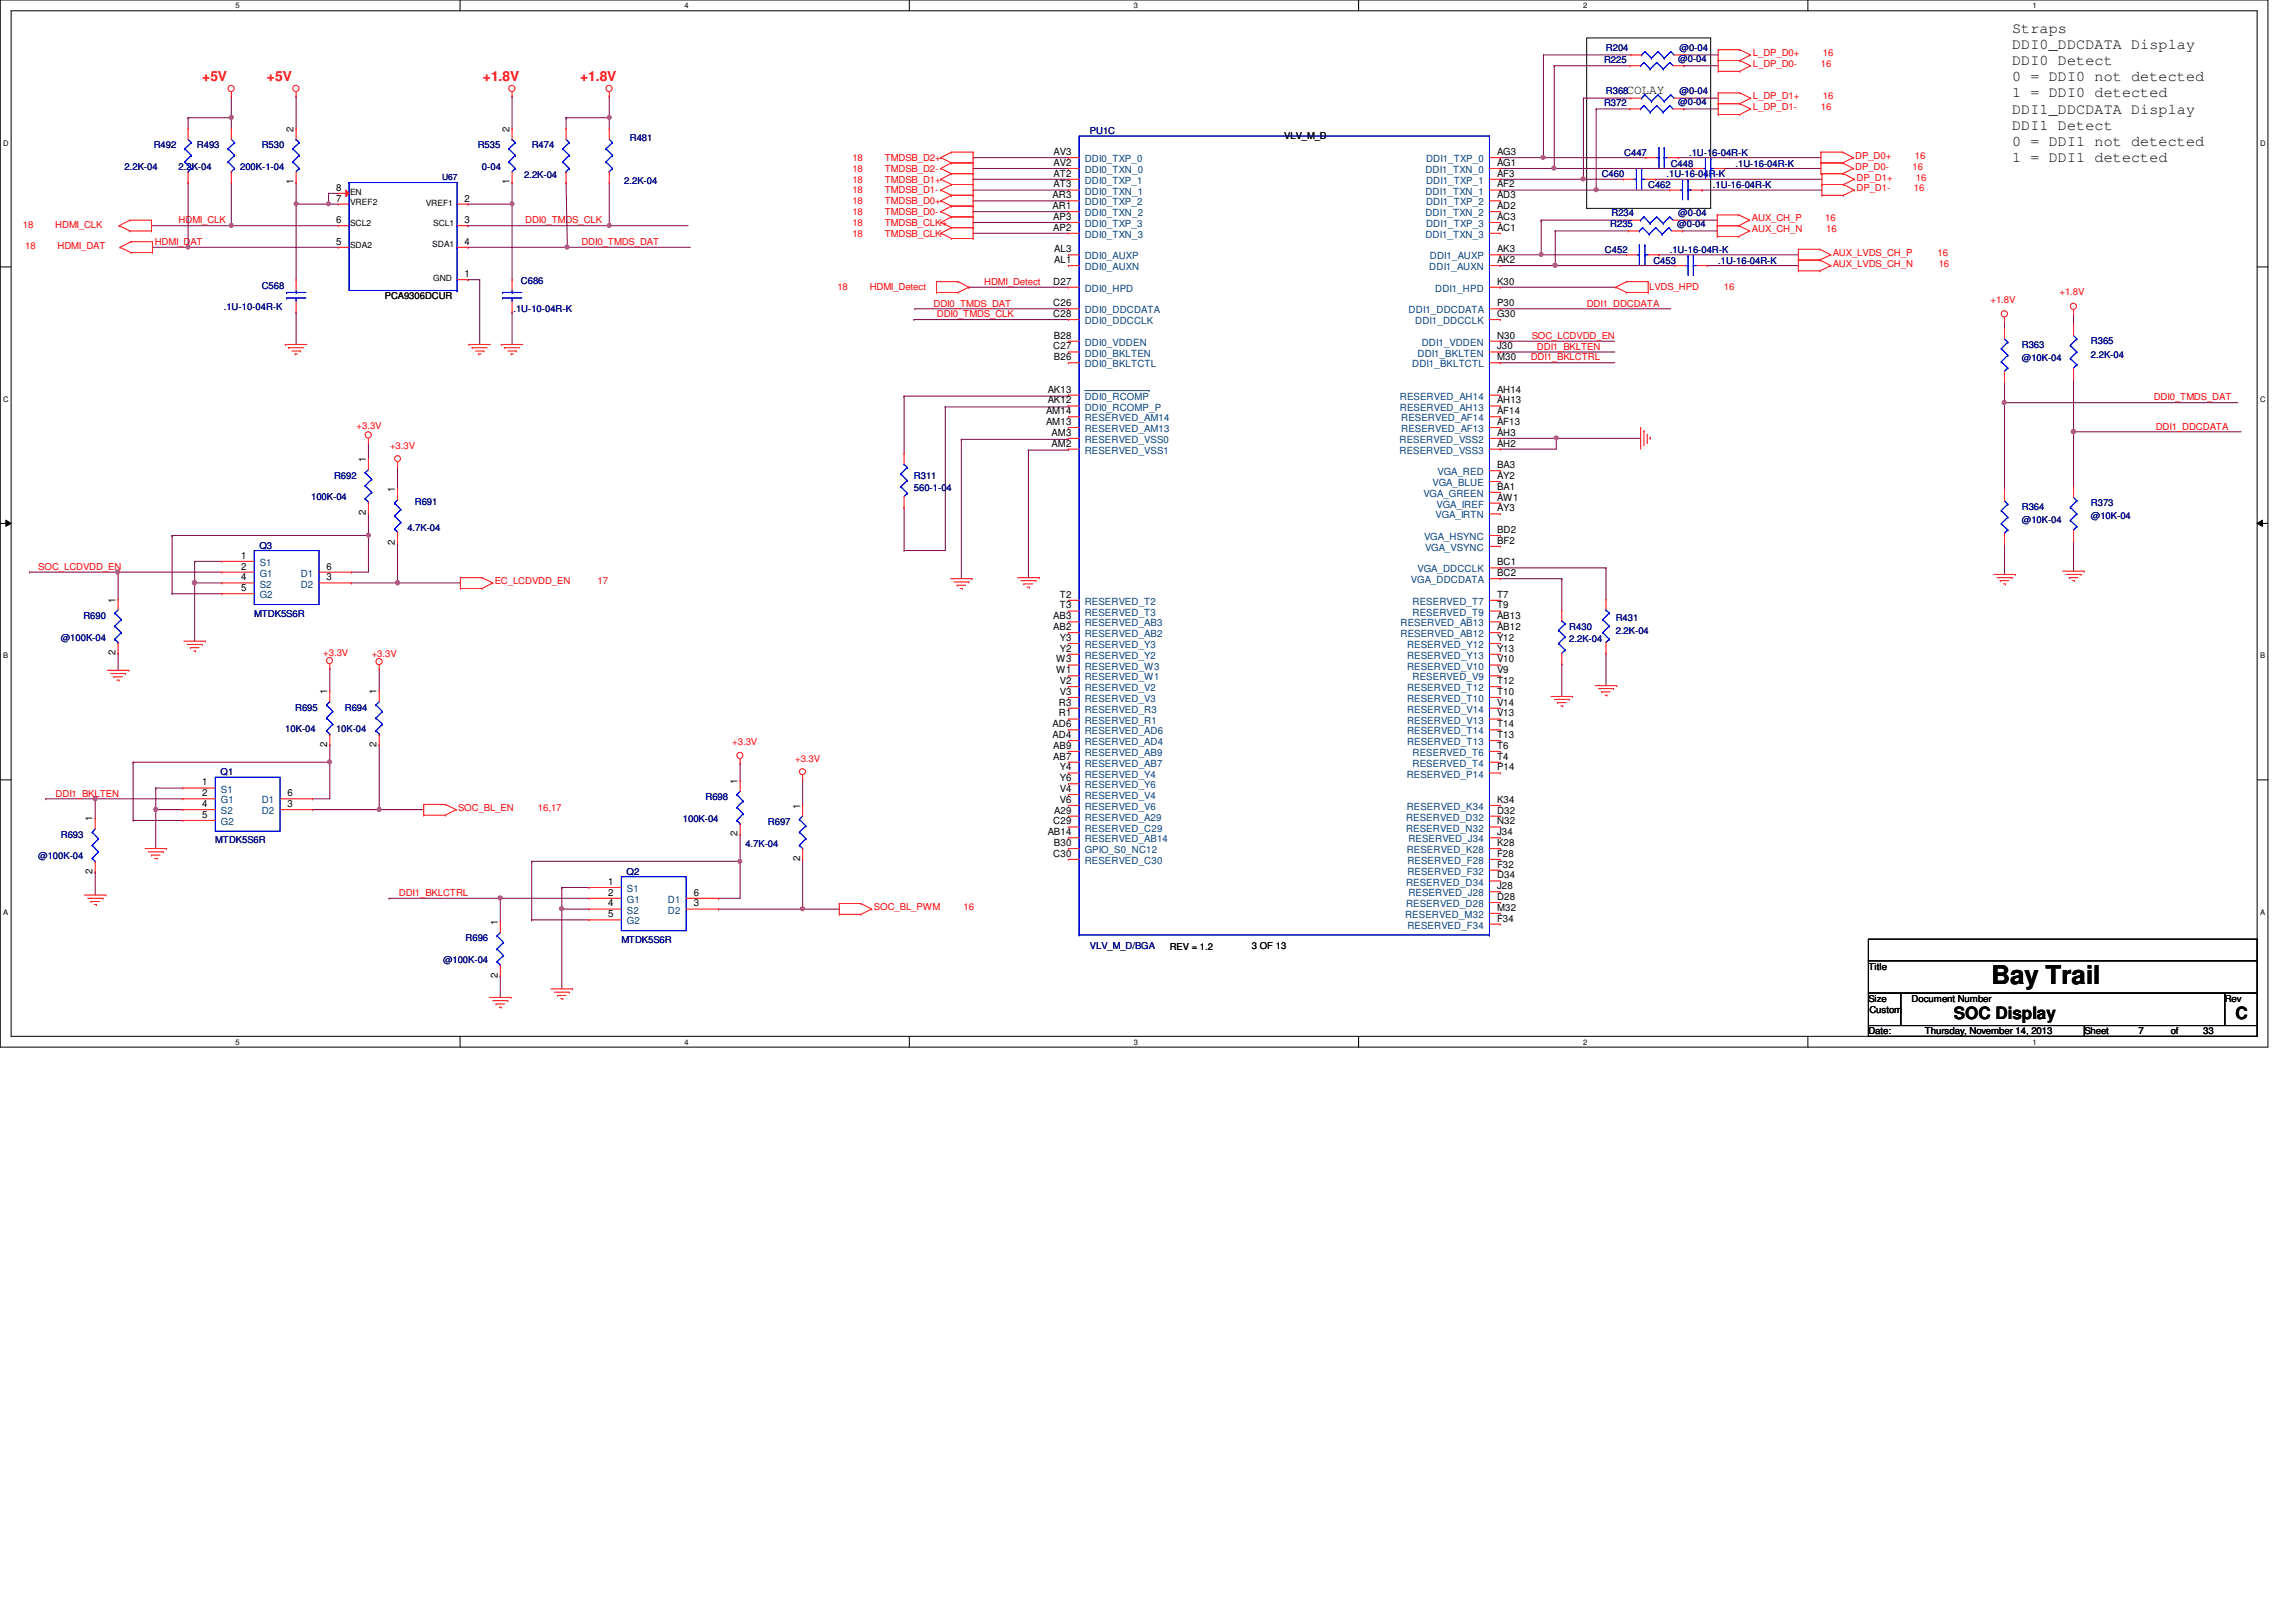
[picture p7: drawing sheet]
<svg xmlns="http://www.w3.org/2000/svg" width="297mm" height="210mm" viewBox="0 0 297 210" stroke-linecap="round" stroke-linejoin="round" font-family="sans-serif">
<defs><g id="words">
<text font-size="3.3" x="257.6" y="127.3">Bay Trail</text>
<g font-size="2.2">
<text x="252.8" y="131.9">SOC Display</text>
<text x="289.2" y="131.9">C</text>
</g>
<g font-size="1.9">
<text x="260.3" y="4.3">Straps</text>
<text x="260.3" y="6.4">DDI0_DDCDATA Display</text>
<text x="260.3" y="8.5">DDI0 Detect</text>
<text x="260.3" y="10.5">0 = DDI0 not detected</text>
<text x="260.3" y="12.6">1 = DDI0 detected</text>
<text x="260.3" y="14.7">DDI1_DDCDATA Display</text>
<text x="260.3" y="16.8">DDI1 Detect</text>
<text x="260.3" y="18.8">0 = DDI1 not detected</text>
<text x="260.3" y="20.9">1 = DDI1 detected</text>
</g>
<g font-size="1.8" fill="#f00">
<text x="26.2" y="10.5">+5V</text>
<text x="34.5" y="10.5">+5V</text>
<text x="62.5" y="10.5">+1.8V</text>
<text x="75.1" y="10.5">+1.8V</text>
</g>
<text font-size="1.7" x="210.4" y="12.2">COLAY</text>
<g font-size="1.3">
<text x="38" y="17.1" transform="rotate(-90 38 17.1)">2</text>
<text x="65.9" y="17.1" transform="rotate(-90 65.9 17.1)">2</text>
<text x="38" y="23.9" transform="rotate(-90 38 23.9)">1</text>
<text x="65.9" y="23.9" transform="rotate(-90 65.9 23.9)">1</text>
<text x="136.3" y="20.1">AV3</text>
<text x="136.3" y="21.5">AV2</text>
<text x="136.3" y="22.9">AT2</text>
<text x="193.7" y="20.1">AG3</text>
<text x="193.7" y="22.9">AF3</text>
<text x="193.7" y="21.5">AG1</text>
<text x="43.5" y="28.9">6</text>
<text x="43.5" y="26.1">7</text>
<text x="43.5" y="24.7">8</text>
<text x="60.1" y="26.1">2</text>
<text x="60.1" y="28.9">3</text>
<text x="136.2" y="25.7">AR3</text>
<text x="136.2" y="27.1">AR1</text>
<text x="136.3" y="28.4">AP3</text>
<text x="136.3" y="29.8">AP2</text>
<text x="136.3" y="24.3">AT3</text>
<text x="193.7" y="24.3">AF2</text>
<text x="193.7" y="25.7">AD3</text>
<text x="193.7" y="27.1">AD2</text>
<text x="193.7" y="29.8">AC1</text>
<text x="193.7" y="28.4">AC3</text>
<text x="43.5" y="31.7">5</text>
<text x="60.1" y="35.9">1</text>
<text x="60.1" y="31.7">4</text>
<text x="136.4" y="32.6">AL3</text>
<text x="136.4" y="34">AL1</text>
<text x="193.7" y="34">AK2</text>
<text x="193.7" y="32.6">AK3</text>
<text x="136.3" y="36.8">D27</text>
<text x="136.3" y="39.6">C26</text>
<text x="136.3" y="41">C28</text>
<text x="193.7" y="41">G30</text>
<text x="193.7" y="39.6">P30</text>
<text x="193.7" y="36.8">K30</text>
<text x="136.3" y="45.2">C27</text>
<text x="136.4" y="43.8">B28</text>
<text x="136.4" y="46.6">B26</text>
<text x="193.7" y="46.6">M30</text>
<text x="193.7" y="45.2">J30</text>
<text x="193.7" y="43.8">N30</text>
<text x="135.3" y="53.6">AM14</text>
<text x="135.5" y="50.8">AK13</text>
<text x="135.5" y="52.2">AK12</text>
<text x="193.7" y="53.6">AF14</text>
<text x="193.7" y="52.2">AH13</text>
<text x="193.7" y="50.8">AH14</text>
<text x="47.3" y="59.8" transform="rotate(-90 47.3 59.8)">1</text>
<text x="135.3" y="55">AM13</text>
<text x="136.1" y="56.4">AM3</text>
<text x="136.1" y="57.8">AM2</text>
<text x="193.7" y="55">AF13</text>
<text x="193.7" y="56.4">AH3</text>
<text x="193.7" y="57.8">AH2</text>
<text x="51.1" y="63.7" transform="rotate(-90 51.1 63.7)">1</text>
<text x="193.7" y="64.8">AW1</text>
<text x="193.7" y="63.4">BA1</text>
<text x="193.7" y="62">AY2</text>
<text x="193.7" y="60.6">BA3</text>
<text x="47.3" y="66.6" transform="rotate(-90 47.3 66.6)">2</text>
<text x="51.1" y="70.5" transform="rotate(-90 51.1 70.5)">2</text>
<text x="193.7" y="69">BD2</text>
<text x="193.7" y="66.2">AY3</text>
<text x="193.7" y="70.4">BF2</text>
<text x="14.9" y="78" transform="rotate(-90 14.9 78)">1</text>
<text x="31.2" y="72.3">1</text>
<text x="31.2" y="73.7">2</text>
<text x="31.2" y="75.1">4</text>
<text x="31.2" y="76.5">5</text>
<text x="42.2" y="75.1">3</text>
<text x="42.2" y="73.7">6</text>
<text x="137.1" y="77.3">T2</text>
<text x="193.7" y="74.5">BC2</text>
<text x="193.7" y="73.2">BC1</text>
<text x="193.7" y="77.3">T7</text>
<text x="136.3" y="81.5">AB2</text>
<text x="136.3" y="80.1">AB3</text>
<text x="137.1" y="82.9">Y3</text>
<text x="137.1" y="78.7">T3</text>
<text x="193.7" y="80.1">AB13</text>
<text x="193.7" y="78.7">T9</text>
<text x="193.7" y="81.5">AB12</text>
<text x="193.7" y="82.9">Y12</text>
<text x="14.9" y="84.8" transform="rotate(-90 14.9 84.8)">2</text>
<text x="42.3" y="89.8" transform="rotate(-90 42.3 89.8)">1</text>
<text x="48.7" y="89.8" transform="rotate(-90 48.7 89.8)">1</text>
<text x="136.6" y="85.7">W3</text>
<text x="136.6" y="87.1">W1</text>
<text x="137.1" y="88.5">V2</text>
<text x="137.1" y="89.9">V3</text>
<text x="137.1" y="84.3">Y2</text>
<text x="193.7" y="84.3">Y13</text>
<text x="193.7" y="88.5">T12</text>
<text x="193.7" y="87.1">V9</text>
<text x="193.7" y="85.7">V10</text>
<text x="193.7" y="89.9">T10</text>
<text x="136.2" y="94.1">AD6</text>
<text x="136.2" y="95.5">AD4</text>
<text x="137" y="91.3">R3</text>
<text x="137" y="92.7">R1</text>
<text x="193.7" y="91.3">V14</text>
<text x="193.7" y="95.5">T13</text>
<text x="193.7" y="94.1">T14</text>
<text x="193.7" y="92.7">V13</text>
<text x="26.2" y="101.6">1</text>
<text x="42.3" y="96.6" transform="rotate(-90 42.3 96.6)">2</text>
<text x="48.7" y="96.6" transform="rotate(-90 48.7 96.6)">2</text>
<text x="95.4" y="101.4" transform="rotate(-90 95.4 101.4)">1</text>
<text x="136.3" y="98.3">AB7</text>
<text x="136.3" y="96.9">AB9</text>
<text x="137.1" y="99.7">Y4</text>
<text x="137.1" y="101.1">Y6</text>
<text x="193.7" y="98.3">T4</text>
<text x="193.7" y="96.9">T6</text>
<text x="193.7" y="99.7">P14</text>
<text x="12" y="106.3" transform="rotate(-90 12 106.3)">1</text>
<text x="26.2" y="103">2</text>
<text x="26.2" y="104.4">4</text>
<text x="26.2" y="105.8">5</text>
<text x="37.2" y="104.4">3</text>
<text x="37.2" y="103">6</text>
<text x="103.5" y="104.6" transform="rotate(-90 103.5 104.6)">1</text>
<text x="136.3" y="106.7">C29</text>
<text x="136.4" y="105.3">A29</text>
<text x="137.1" y="102.5">V4</text>
<text x="137.1" y="103.9">V6</text>
<text x="193.7" y="103.9">K34</text>
<text x="193.7" y="106.7">N32</text>
<text x="193.7" y="105.3">D32</text>
<text x="12" y="113.1" transform="rotate(-90 12 113.1)">2</text>
<text x="95.4" y="108.2" transform="rotate(-90 95.4 108.2)">2</text>
<text x="103.5" y="111.5" transform="rotate(-90 103.5 111.5)">2</text>
<text x="135.5" y="108.1">AB14</text>
<text x="136.3" y="110.9">C30</text>
<text x="136.4" y="109.5">B30</text>
<text x="193.7" y="109.5">K28</text>
<text x="193.7" y="108.1">J34</text>
<text x="193.7" y="112.3">F32</text>
<text x="193.7" y="110.9">F28</text>
<text x="193.7" y="113.7">D34</text>
<text x="64.4" y="119.7" transform="rotate(-90 64.4 119.7)">1</text>
<text x="78.7" y="114.5">1</text>
<text x="78.7" y="115.9">2</text>
<text x="78.7" y="117.3">4</text>
<text x="78.7" y="118.7">5</text>
<text x="89.7" y="117.3">3</text>
<text x="89.7" y="115.9">6</text>
<text x="193.7" y="117.9">M32</text>
<text x="193.7" y="115.1">J28</text>
<text x="193.7" y="119.3">F34</text>
<text x="193.7" y="116.5">D28</text>
<text x="64.4" y="126.5" transform="rotate(-90 64.4 126.5)">2</text>
</g>
<g font-size="1.3" fill="#004080">
<text x="140.3" y="21">DDI0_TXP_0</text>
<text x="140.3" y="22.4">DDI0_TXN_0</text>
<text x="140.3" y="23.8">DDI0_TXP_1</text>
<text x="184.4" y="22.4">DDI1_TXN_0</text>
<text x="184.5" y="21">DDI1_TXP_0</text>
<text x="184.5" y="23.8">DDI1_TXP_1</text>
<text x="140.3" y="25.2">DDI0_TXN_1</text>
<text x="140.3" y="26.6">DDI0_TXP_2</text>
<text x="140.3" y="29.4">DDI0_TXP_3</text>
<text x="140.3" y="28">DDI0_TXN_2</text>
<text x="184.4" y="25.2">DDI1_TXN_1</text>
<text x="184.4" y="28">DDI1_TXN_2</text>
<text x="184.5" y="26.6">DDI1_TXP_2</text>
<text x="184.5" y="29.4">DDI1_TXP_3</text>
<text x="140.3" y="30.8">DDI0_TXN_3</text>
<text x="140.3" y="33.6">DDI0_AUXP</text>
<text x="140.3" y="35">DDI0_AUXN</text>
<text x="184.4" y="30.8">DDI1_TXN_3</text>
<text x="184.9" y="35">DDI1_AUXN</text>
<text x="185" y="33.6">DDI1_AUXP</text>
<text x="140.3" y="37.8">DDI0_HPD</text>
<text x="140.3" y="40.6">DDI0_DDCDATA</text>
<text x="140.3" y="42">DDI0_DDCCLK</text>
<text x="182.2" y="40.6">DDI1_DDCDATA</text>
<text x="183.1" y="42">DDI1_DDCCLK</text>
<text x="185.7" y="37.8">DDI1_HPD</text>
<text x="140.3" y="46.1">DDI0_BKLTEN</text>
<text x="140.3" y="44.7">DDI0_VDDEN</text>
<text x="140.3" y="47.5">DDI0_BKLTCTL</text>
<text x="182.7" y="47.5">DDI1_BKLTCTL</text>
<text x="183.4" y="46.1">DDI1_BKLTEN</text>
<text x="183.9" y="44.7">DDI1_VDDEN</text>
<text x="140.3" y="51.7">DDI0_RCOMP</text>
<text x="140.3" y="53.1">DDI0_RCOMP_P</text>
<text x="181.1" y="53.1">RESERVED_AH13</text>
<text x="181.1" y="51.7">RESERVED_AH14</text>
<text x="140.3" y="55.9">RESERVED_AM13</text>
<text x="140.3" y="54.5">RESERVED_AM14</text>
<text x="140.3" y="57.3">RESERVED_VSS0</text>
<text x="140.3" y="58.7">RESERVED_VSS1</text>
<text x="181.1" y="57.3">RESERVED_VSS2</text>
<text x="181.1" y="58.7">RESERVED_VSS3</text>
<text x="181.3" y="55.9">RESERVED_AF13</text>
<text x="181.3" y="54.5">RESERVED_AF14</text>
<text x="184.1" y="64.3">VGA_GREEN</text>
<text x="185.3" y="62.9">VGA_BLUE</text>
<text x="185.8" y="65.7">VGA_IREF</text>
<text x="186" y="61.5">VGA_RED</text>
<text x="184.2" y="69.9">VGA_HSYNC</text>
<text x="184.4" y="71.3">VGA_VSYNC</text>
<text x="185.7" y="67.1">VGA_IRTN</text>
<text x="33.6" y="73.2">S1</text>
<text x="33.6" y="74.6">G1</text>
<text x="33.6" y="76">S2</text>
<text x="33.6" y="77.4">G2</text>
<text x="38.9" y="76">D2</text>
<text x="38.9" y="74.6">D1</text>
<text x="182.5" y="75.5">VGA_DDCDATA</text>
<text x="183.4" y="74.1">VGA_DDCCLK</text>
<text x="140.3" y="78.3">RESERVED_T2</text>
<text x="140.3" y="83.9">RESERVED_Y3</text>
<text x="140.3" y="82.5">RESERVED_AB2</text>
<text x="140.3" y="81.1">RESERVED_AB3</text>
<text x="140.3" y="79.7">RESERVED_T3</text>
<text x="181.2" y="81.1">RESERVED_AB13</text>
<text x="181.2" y="82.5">RESERVED_AB12</text>
<text x="182" y="83.9">RESERVED_Y12</text>
<text x="182.7" y="78.3">RESERVED_T7</text>
<text x="182.7" y="79.7">RESERVED_T9</text>
<text x="140.3" y="86.7">RESERVED_W3</text>
<text x="140.3" y="88.1">RESERVED_W1</text>
<text x="140.3" y="89.5">RESERVED_V2</text>
<text x="140.3" y="85.3">RESERVED_Y2</text>
<text x="182" y="85.3">RESERVED_Y13</text>
<text x="182" y="89.5">RESERVED_T12</text>
<text x="182" y="86.7">RESERVED_V10</text>
<text x="182.7" y="88.1">RESERVED_V9</text>
<text x="140.3" y="92.2">RESERVED_R3</text>
<text x="140.3" y="90.8">RESERVED_V3</text>
<text x="140.3" y="93.6">RESERVED_R1</text>
<text x="140.3" y="95">RESERVED_AD6</text>
<text x="182" y="92.2">RESERVED_V14</text>
<text x="182" y="90.8">RESERVED_T10</text>
<text x="182" y="95">RESERVED_T14</text>
<text x="182" y="93.6">RESERVED_V13</text>
<text x="140.3" y="96.4">RESERVED_AD4</text>
<text x="140.3" y="99.2">RESERVED_AB7</text>
<text x="140.3" y="97.8">RESERVED_AB9</text>
<text x="140.3" y="100.6">RESERVED_Y4</text>
<text x="182" y="100.6">RESERVED_P14</text>
<text x="182" y="96.4">RESERVED_T13</text>
<text x="182.7" y="99.2">RESERVED_T4</text>
<text x="182.7" y="97.8">RESERVED_T6</text>
<text x="28.6" y="102.6">S1</text>
<text x="28.6" y="104">G1</text>
<text x="28.6" y="105.4">S2</text>
<text x="28.6" y="106.8">G2</text>
<text x="33.9" y="105.4">D2</text>
<text x="33.9" y="104">D1</text>
<text x="140.3" y="102">RESERVED_Y6</text>
<text x="140.3" y="103.4">RESERVED_V4</text>
<text x="140.3" y="104.8">RESERVED_V6</text>
<text x="140.3" y="106.2">RESERVED_A29</text>
<text x="140.3" y="107.6">RESERVED_C29</text>
<text x="181.9" y="107.6">RESERVED_N32</text>
<text x="181.9" y="106.2">RESERVED_D32</text>
<text x="182" y="104.8">RESERVED_K34</text>
<text x="140.3" y="109">RESERVED_AB14</text>
<text x="140.3" y="110.4">GPIO_S0_NC12</text>
<text x="140.3" y="111.8">RESERVED_C30</text>
<text x="182" y="110.4">RESERVED_K28</text>
<text x="182.1" y="113.2">RESERVED_F32</text>
<text x="182.1" y="111.8">RESERVED_F28</text>
<text x="182.2" y="109">RESERVED_J34</text>
<text x="81.1" y="115.4">S1</text>
<text x="81.1" y="116.8">G1</text>
<text x="81.1" y="118.2">S2</text>
<text x="81.1" y="119.6">G2</text>
<text x="86.4" y="118.2">D2</text>
<text x="86.4" y="116.8">D1</text>
<text x="181.8" y="118.8">RESERVED_M32</text>
<text x="181.9" y="114.6">RESERVED_D34</text>
<text x="181.9" y="117.4">RESERVED_D28</text>
<text x="182.2" y="116">RESERVED_J28</text>
<text x="182.1" y="120.2">RESERVED_F34</text>
</g>
<g font-size="1.2" fill="#000080">
<text x="207.5" y="8.1">R225</text>
<text x="207.8" y="6.6">R204</text>
<text x="217.1" y="8">@0-04</text>
<text x="217.3" y="6.6">@0-04</text>
<text x="141" y="17.4">PU1C</text>
<text x="207.5" y="13.7">R372</text>
<text x="207.8" y="12.2">R368</text>
<text x="217.1" y="13.6">@0-04</text>
<text x="217.3" y="12.2">@0-04</text>
<text x="16.1" y="22">2.2K-04</text>
<text x="19.9" y="19.2">R492</text>
<text x="23.1" y="22">2.2K-04</text>
<text x="25.5" y="19.2">R493</text>
<text x="31.1" y="22">200K-1-04</text>
<text x="33.9" y="19.2">R530</text>
<text x="61.8" y="19.2">R535</text>
<text x="62.4" y="22">0-04</text>
<text x="67.8" y="23.1">2.2K-04</text>
<text x="68.8" y="19.2">R474</text>
<text x="80.8" y="23.8">2.2K-04</text>
<text x="81.5" y="18.2">R481</text>
<text x="207.2" y="22.9">C460</text>
<text x="210.1" y="20.2">C447</text>
<text x="215.6" y="22.9">.1U-16-04R-K</text>
<text x="216.2" y="21.5">C448</text>
<text x="218.5" y="20.2">.1U-16-04R-K</text>
<text x="224.5" y="21.5">.1U-16-04R-K</text>
<text x="208.3" y="29.4">R235</text>
<text x="208.5" y="28">R234</text>
<text x="213.2" y="24.3">C462</text>
<text x="217" y="29.4">@0-04</text>
<text x="217.1" y="28">@0-04</text>
<text x="221.6" y="24.3">.1U-16-04R-K</text>
<text x="207.6" y="32.7">C452</text>
<text x="213.9" y="34.1">C453</text>
<text x="216" y="32.7">.1U-16-04R-K</text>
<text x="222.3" y="34.1">.1U-16-04R-K</text>
<text x="29" y="40.1">.1U-10-04R-K</text>
<text x="33.9" y="37.3">C568</text>
<text x="66.4" y="40.4">.1U-10-04R-K</text>
<text x="67.4" y="36.8">C686</text>
<text x="261.6" y="45">R363</text>
<text x="261.6" y="46.7">@10K-04</text>
<text x="270.5" y="44.6">R365</text>
<text x="270.5" y="46.3">2.2K-04</text>
<text x="40.3" y="64.7">100K-04</text>
<text x="43.2" y="61.9">R692</text>
<text x="53.7" y="65.4">R691</text>
<text x="118.2" y="61.9">R311</text>
<text x="118.2" y="63.6">560-1-04</text>
<text x="261.6" y="66">R364</text>
<text x="270.5" y="65.5">R373</text>
<text x="33.6" y="71">Q3</text>
<text x="52.7" y="68.7">4.7K-04</text>
<text x="261.6" y="67.6">@10K-04</text>
<text x="270.5" y="67.2">@10K-04</text>
<text x="7.9" y="82.9">@100K-04</text>
<text x="10.8" y="80.1">R690</text>
<text x="32.9" y="79.8">MTDK5S6R</text>
<text x="203" y="81.5">R430</text>
<text x="203" y="83.1">2.2K-04</text>
<text x="209" y="80.3">R431</text>
<text x="209" y="82">2.2K-04</text>
<text x="36.9" y="94.7">10K-04</text>
<text x="38.2" y="91.9">R695</text>
<text x="43.5" y="94.7">10K-04</text>
<text x="44.6" y="91.9">R694</text>
<text x="28.5" y="100.3">Q1</text>
<text x="88.3" y="106.3">100K-04</text>
<text x="91.3" y="103.5">R698</text>
<text x="99.4" y="106.8">R697</text>
<text x="4.9" y="111.2">@100K-04</text>
<text x="7.9" y="108.4">R693</text>
<text x="27.9" y="109.1">MTDK5S6R</text>
<text x="81.1" y="113.2">Q2</text>
<text x="96.4" y="109.6">4.7K-04</text>
<text x="57.3" y="124.6">@100K-04</text>
<text x="60.2" y="121.8">R696</text>
<text x="80.4" y="122">MTDK5S6R</text>
<text x="141" y="122.8">VLV_M_D/BGA</text>
</g>
<g font-size="1.2" fill="#f00">
<text x="226.8" y="7.3">L_DP_D0+</text>
<text x="226.8" y="8.7">L_DP_D0-</text>
<text x="235.6" y="8.7">16</text>
<text x="235.8" y="7.3">16</text>
<text x="226.8" y="12.9">L_DP_D1+</text>
<text x="226.8" y="14.3">L_DP_D1-</text>
<text x="235.6" y="14.3">16</text>
<text x="235.8" y="12.9">16</text>
<text x="110.3" y="20.8">18</text>
<text x="110.3" y="22.2">18</text>
<text x="110.3" y="23.6">18</text>
<text x="114.5" y="20.8">TMDSB_D2+</text>
<text x="114.5" y="22.2">TMDSB_D2-</text>
<text x="114.5" y="23.6">TMDSB_D1+</text>
<text x="240" y="20.6">DP_D0+</text>
<text x="240" y="22">DP_D0-</text>
<text x="240.2" y="23.4">DP_D1+</text>
<text x="247.4" y="22">16</text>
<text x="247.7" y="20.6">16</text>
<text x="247.9" y="23.4">16</text>
<text x="3" y="29.5">18</text>
<text x="7.2" y="29.5">HDMI_CLK</text>
<text x="23.1" y="28.9">HDMI_CLK</text>
<text x="67.9" y="28.9">DDI0_TMDS_CLK</text>
<text x="110.3" y="26.4">18</text>
<text x="110.3" y="29.2">18</text>
<text x="110.3" y="27.8">18</text>
<text x="110.3" y="25">18</text>
<text x="114.5" y="26.4">TMDSB_D0+</text>
<text x="114.5" y="29.2">TMDSB_CLK+</text>
<text x="114.5" y="27.8">TMDSB_D0-</text>
<text x="114.5" y="25">TMDSB_D1-</text>
<text x="226.6" y="28.7">AUX_CH_P</text>
<text x="236.1" y="28.7">16</text>
<text x="240.2" y="24.8">DP_D1-</text>
<text x="247.6" y="24.8">16</text>
<text x="3.3" y="32.2">18</text>
<text x="7.4" y="32.2">HDMI_DAT</text>
<text x="20" y="31.7">HDMI_DAT</text>
<text x="75.2" y="31.7">DDI0_TMDS_DAT</text>
<text x="110.3" y="30.6">18</text>
<text x="114.5" y="30.6">TMDSB_CLK-</text>
<text x="226.6" y="30.1">AUX_CH_N</text>
<text x="236.3" y="30.1">16</text>
<text x="237.1" y="33.1">AUX_LVDS_CH_P</text>
<text x="237.1" y="34.5">AUX_LVDS_CH_N</text>
<text x="250.7" y="33.1">16</text>
<text x="250.8" y="34.5">16</text>
<text x="108.3" y="37.6">18</text>
<text x="112.5" y="37.6">HDMI_Detect</text>
<text x="120.8" y="39.7">DDI0_TMDS_DAT</text>
<text x="121.2" y="41.1">DDI0_TMDS_CLK</text>
<text x="127.3" y="36.9">HDMI_Detect</text>
<text x="205.3" y="39.7">DDI1_DDCDATA</text>
<text x="213.4" y="37.5">LVDS_HPD</text>
<text x="223" y="37.5">16</text>
<text x="257.5" y="39.2">+1.8V</text>
<text x="266.4" y="38.2">+1.8V</text>
<text x="198" y="46.7">DDI1_BKLCTRL</text>
<text x="198.2" y="43.9">SOC_LCDVDD_EN</text>
<text x="198.8" y="45.3">DDI1_BKLTEN</text>
<text x="278.6" y="51.8">DDI0_TMDS_DAT</text>
<text x="46.1" y="55.5">+3.3V</text>
<text x="50.5" y="58.1">+3.3V</text>
<text x="278.9" y="55.6">DDI1_DDCDATA</text>
<text x="4.9" y="73.7">SOC_LCDVDD_EN</text>
<text x="64" y="75.6">EC_LCDVDD_EN</text>
<text x="77.3" y="75.6">17</text>
<text x="41.8" y="84.8">+3.3V</text>
<text x="48.1" y="85">+3.3V</text>
<text x="94.7" y="96.4">+3.3V</text>
<text x="102.9" y="98.6">+3.3V</text>
<text x="7.2" y="103.1">DDI1_BKLTEN</text>
<text x="59.3" y="104.9">SOC_BL_EN</text>
<text x="69.6" y="104.9">16,17</text>
<text x="51.6" y="116">DDI1_BKLCTRL</text>
<text x="113.1" y="117.8">SOC_BL_PWM</text>
<text x="124.7" y="117.8">16</text>
</g>
<g font-size="1.2">
<text x="166.2" y="18">VLV_M_D</text>
<text x="49.8" y="38.7">PCA9306DCUR</text>
<text x="151.3" y="123">REV = 1.2</text>
<text x="162" y="122.8">3 OF 13</text>
<text x="241.7" y="125.5">Title</text>
<text x="241.7" y="129.7">Size</text>
<text x="241.8" y="131.1">Custom</text>
<text x="247.3" y="129.7">Document Number</text>
<text x="287.8" y="129.7">Rev</text>
<text x="241.7" y="133.9">Date:</text>
<text x="249" y="133.9">Thursday, November 14, 2013</text>
<text x="269.7" y="133.9">Sheet</text>
<text x="276.6" y="133.9">7</text>
<text x="280.8" y="133.9">of</text>
<text x="285" y="133.9">33</text>
</g>
<text font-size="1.1" fill="#000080" x="57.2" y="23.3">U67</text>
<g font-size="1.1">
<text x="45.3" y="29.3">SCL2</text>
<text x="45.3" y="26.5">VREF2</text>
<text x="45.3" y="25.2">EN</text>
<text x="55.1" y="26.6">VREF1</text>
<text x="56" y="29.3">SCL1</text>
<text x="45.3" y="32.1">SDA2</text>
<text x="55.9" y="31.9">SDA1</text>
<text x="56" y="36.4">GND</text>
</g>
<g font-size="1">
<text x="30.5" y="1.1">5</text>
<text x="88.6" y="1.1">4</text>
<text x="146.7" y="1.1">3</text>
<text x="204.8" y="1.1">2</text>
<text x="262.9" y="1.1">1</text>
<text x=".4" y="18.8">D</text>
<text x="292.4" y="18.8">D</text>
<text x=".4" y="52">C</text>
<text x="292.4" y="52">C</text>
<text x=".4" y="85.2">B</text>
<text x="292.4" y="85.2">B</text>
<text x=".4" y="118.4">A</text>
<text x="292.4" y="118.4">A</text>
<text x="30.5" y="135.2">5</text>
<text x="88.6" y="135.2">4</text>
<text x="146.7" y="135.2">3</text>
<text x="204.8" y="135.2">2</text>
<text x="262.9" y="135.2">1</text>
</g>
</g></defs>
<path d="M0 0h293.4v135.5h-293.4zM1.4 1.4h290.6v132.7h-290.6z" fill="none" stroke="#000" stroke-width=".13"/>
<g fill="#fff">
<path d="M30.5 .2h.5v1.1h-.5z"/>
<path d="M30.5 134.3h.5v1.1h-.5z"/>
</g>
<path d="M59.5 0v1.4M59.5 134.1v1.4" fill="none" stroke="#000" stroke-width=".13"/>
<g fill="#fff">
<path d="M88.6 .2h.5v1.1h-.5z"/>
<path d="M88.6 134.3h.5v1.1h-.5z"/>
</g>
<path d="M117.6 0v1.4M117.6 134.1v1.4" fill="none" stroke="#000" stroke-width=".13"/>
<g fill="#fff">
<path d="M146.7 .2h.5v1.1h-.5z"/>
<path d="M146.7 134.3h.5v1.1h-.5z"/>
</g>
<path d="M175.8 0v1.4M175.8 134.1v1.4" fill="none" stroke="#000" stroke-width=".13"/>
<g fill="#fff">
<path d="M204.8 .2h.6v1.1h-.6z"/>
<path d="M204.8 134.3h.6v1.1h-.6z"/>
</g>
<path d="M233.9 0v1.4M233.9 134.1v1.4" fill="none" stroke="#000" stroke-width=".13"/>
<g fill="#fff">
<path d="M262.9 .2h.6v1.1h-.6z"/>
<path d="M262.9 134.3h.6v1.1h-.6z"/>
<path d="M.4 17.9h.7v1.1h-.7z"/>
<path d="M292.4 17.9h.7v1.1h-.7z"/>
<path d="M.4 51.1h.7v1.1h-.7z"/>
<path d="M292.4 51.1h.7v1.1h-.7z"/>
</g>
<path d="M0 34.5h1.4M292 34.5h1.4" fill="none" stroke="#000" stroke-width=".13"/>
<g fill="#fff">
<path d="M.4 84.3h.7v1.1h-.7z"/>
<path d="M292.4 84.3h.6v1.1h-.6z"/>
</g>
<path d="M0 67.7h1.4M.8 67.3l.6 .4-.6 .4zM292 67.7l.7-.4v.8zM292 67.7h1.4" fill="none" stroke="#000" stroke-width=".13"/>
<path d="M.8 67.3l.6 .4-.6 .4zM292 67.7l.7-.4v.8z" fill="#000"/>
<g fill="#fff">
<path d="M.4 117.5h.7v1.1h-.7z"/>
<path d="M292.4 117.5h.6v1.1h-.6z"/>
</g>
<path d="M205.3 4.9h16v22.1h-16zM0 100.9h1.4M292 100.9h1.4" fill="none" stroke="#000" stroke-width=".13"/>
<g fill="none" stroke="#800040" stroke-width=".13">
<path d="M194.1 37.2h.1M194.1 37.2h14.9M214.6 33h.1M214.6 33h18.1M217.1 20.4h.1M217.1 20.4h18.5M220.9 34.4h.1M220.9 34.4h11.8M223.1 21.8h.1M223.1 21.8h12.5M117 51.3h.1M117 51.3h21.2"/>
<path d="M122.3 52.7h.1M122.3 52.7v18.5h-5.3M122.3 52.7h15.9M124.4 56.9h.1M124.4 56.9v18M124.4 56.9h13.8M133.1 58.3h.1M133.1 58.3v16.5M133.1 58.3h5.1M194.1 44.2h.1M194.1 45.6h.1M194.1 46.9h.1"/>
<path d="M194.1 44.2h14.8M194.1 45.6h14.8M194.1 46.9h14.8M201.3 56.7h.1M201.3 56.7h11M201.3 56.7v1.4M117 71.2h.1"/>
</g>
<circle cx="201.3" cy="56.7" r=".26" fill="#f0f"/>
<circle cx="201.3" cy="56.7" r=".26" fill="none" stroke="#f0f" stroke-width=".13"/>
<path d="M194.1 56.7h.1M194.1 58.1h.1M194.1 56.7h7.2M194.1 58.1h7.2M259.3 41.6h.1M259.3 52.1h.1M259.3 41.6v.9M259.3 52.1v11.3" fill="none" stroke="#800040" stroke-width=".13"/>
<circle cx="259.3" cy="52.1" r=".27" fill="#f0f"/>
<circle cx="259.3" cy="52.1" r=".27" fill="none" stroke="#f0f" stroke-width=".13"/>
<path d="M259.3 52.1h.1M259.3 52.1h30.2M268.3 40.6h.1M268.3 55.9h.1M268.3 40.6v1.4M268.3 55.9v7.1M259.3 70.4h.1M259.3 70.4v3.9" fill="none" stroke="#800040" stroke-width=".13"/>
<circle cx="268.2" cy="55.9" r=".29" fill="#f0f"/>
<circle cx="268.2" cy="55.9" r=".29" fill="none" stroke="#f0f" stroke-width=".13"/>
<g fill="none" stroke="#800040" stroke-width=".13">
<path d="M194.1 40h.1M194.1 40h22.1M138.2 51.1h.1M138.2 52.5h.1M138.2 56.7h.1M138.2 58.1h.1M138.2 51.1v.2M138.2 52.5v.2M138.2 56.7v.2M138.2 58.1v.2M259.3 49.4h.1M259.3 49.4v2.7"/>
<path d="M268.3 55.9h.1M268.3 49h.1M268.3 49v6.9M268.3 55.9h21.6M268.3 70h.1M268.3 70v3.9M20.1 104.8h.1M20.1 104.8v5"/>
</g>
<circle cx="20.1" cy="104.7" r=".27" fill="#f0f"/>
<circle cx="20.1" cy="104.7" r=".27" fill="none" stroke="#f0f" stroke-width=".13"/>
<path d="M12.3 103.4h.1M12.3 103.4h11.4" fill="none" stroke="#800040" stroke-width=".13"/>
<circle cx="12.3" cy="103.4" r=".27" fill="#f0f"/>
<circle cx="12.3" cy="103.4" r=".27" fill="none" stroke="#f0f" stroke-width=".13"/>
<path d="M42.7 86.5h.1M42.7 98.6h.1M42.7 86.5v2.9M42.7 98.6v4.8M49.1 86.6h.1M49.1 86.6v2.8M12.3 103.4h.1M12.3 112.9h.1M12.3 103.4v2.5M12.3 112.9v2.9M49.1 104.8h.1M49.1 104.8h5.7" fill="none" stroke="#800040" stroke-width=".13"/>
<circle cx="49" cy="104.7" r=".27" fill="#f0f"/>
<circle cx="49" cy="104.7" r=".27" fill="none" stroke="#f0f" stroke-width=".13"/>
<path d="M50.3 116.2h.1M50.3 116.2h14.4" fill="none" stroke="#800040" stroke-width=".13"/>
<circle cx="64.7" cy="116.2" r=".27" fill="#f0f"/>
<circle cx="64.7" cy="116.2" r=".27" fill="none" stroke="#f0f" stroke-width=".13"/>
<path d="M95.8 98.8h.1M95.8 98.8v2.2M64.7 116.2h.1M64.7 116.2v3.1M103.8 100.9h.1M103.8 117.6h.1M103.8 100.9v3.3M103.8 117.6h4.8M64.7 126.3h.1M64.7 126.3v2.8" fill="none" stroke="#800040" stroke-width=".13"/>
<circle cx="103.8" cy="117.6" r=".27" fill="#f0f"/>
<circle cx="103.8" cy="117.6" r=".27" fill="none" stroke="#f0f" stroke-width=".13"/>
<path d="M199.7 20.4h.1M199.7 20.4h13.2" fill="none" stroke="#800040" stroke-width=".13"/>
<circle cx="199.6" cy="20.4" r=".26" fill="#f0f"/>
<circle cx="199.6" cy="20.4" r=".26" fill="none" stroke="#f0f" stroke-width=".13"/>
<path d="M201.1 21.8h.1M201.1 21.8h17.8" fill="none" stroke="#800040" stroke-width=".13"/>
<circle cx="201" cy="21.8" r=".26" fill="#f0f"/>
<circle cx="201" cy="21.8" r=".26" fill="none" stroke="#f0f" stroke-width=".13"/>
<g fill="none" stroke="#800040" stroke-width=".13">
<path d="M199.7 7.1h.1M199.7 7.1v13.3h-5.6M201.1 8.5h.1M201.1 8.5v13.3h-7M201.1 8.5h9.8M217.8 8.5h.1M217.8 8.5h4.5M218 7.1h.1M218 7.1h4.3M194.1 20.4h.1M194.1 21.8h.1M194.1 34.4h.1"/>
<path d="M194.1 33h.1M194.1 33h16.3M199.4 28.5h.1M199.4 33h.1M199.4 28.5v4.5M199.4 28.5h11.5M201.2 29.9h.1M201.2 29.9v4.5h-7.1M201.2 29.9h9.5M214.2 23.2h.1M214.2 23.2h21.5M217.7 29.9h.1"/>
<path d="M217.7 29.9h4.5M217.8 28.5h.1M217.8 28.5h4.4M220.2 24.6h.1M220.2 24.6h15.5"/>
</g>
<circle cx="199.4" cy="32.9" r=".26" fill="#f0f"/>
<circle cx="199.4" cy="32.9" r=".26" fill="none" stroke="#f0f" stroke-width=".13"/>
<path d="M201.2 34.4h.1M201.2 34.4h15.5" fill="none" stroke="#800040" stroke-width=".13"/>
<circle cx="201.2" cy="34.3" r=".27" fill="#f0f"/>
<circle cx="201.2" cy="34.3" r=".27" fill="none" stroke="#f0f" stroke-width=".13"/>
<g fill="none" stroke="#800040" stroke-width=".13">
<path d="M199.7 7.1h.1M199.7 7.1h11.3M204.8 12.7h.1M204.8 12.7h6.2M204.8 12.7v10.5M217.8 14.1h.1M217.8 14.1h4.5M218 12.7h.1M218 12.7h4.3M204.8 23.2h.1M204.8 23.2h5.2M206.5 24.6h.1"/>
<path d="M206.5 24.6h9.5M117 51.3h.1M117 51.3v7.4M117 65.7h.1M117 65.7v5.5M49.1 96.4h.1M49.1 96.4v8.4M103.8 111.2h.1M103.8 111.2v6.4"/>
</g>
<circle cx="204.8" cy="23.2" r=".26" fill="#f0f"/>
<circle cx="204.8" cy="23.2" r=".26" fill="none" stroke="#f0f" stroke-width=".13"/>
<path d="M206.5 14.1h.1M206.5 14.1h4.4M206.5 14.1v10.5M194.1 23.2h.1M194.1 23.2h10.7M206.5 24.6h.1" fill="none" stroke="#800040" stroke-width=".13"/>
<circle cx="206.5" cy="24.6" r=".26" fill="#f0f"/>
<circle cx="206.5" cy="24.6" r=".26" fill="none" stroke="#f0f" stroke-width=".13"/>
<path d="M194.1 24.6h.1M194.1 24.6h12.4M17.2 98.6h.1M17.2 98.6v7.6M17.2 98.6h25.5M20.1 102h.1M20.1 104.8h.1M20.1 102h3.6M20.1 104.8h3.6M20.1 102v2.8M40.4 103.4h.1M40.4 103.4h2.3" fill="none" stroke="#800040" stroke-width=".13"/>
<circle cx="42.6" cy="98.6" r=".26" fill="#f0f"/>
<circle cx="42.6" cy="98.6" r=".26" fill="none" stroke="#f0f" stroke-width=".13"/>
<path d="M5.9 103.4h.1M5.9 103.4h6.4M17.2 106.2h.1M17.2 106.2h6.5M40.4 104.8h.1M40.4 104.8h8.7M64.7 116.2h.1M64.7 116.2h11.5M72.7 117.6h.1M72.7 117.6v10.4" fill="none" stroke="#800040" stroke-width=".13"/>
<circle cx="72.7" cy="117.6" r=".27" fill="#f0f"/>
<circle cx="72.7" cy="117.6" r=".27" fill="none" stroke="#f0f" stroke-width=".13"/>
<g fill="none" stroke="#800040" stroke-width=".13">
<path d="M68.8 111.5h.1M68.8 119h.1M68.8 111.5h27M68.8 119h7.4M68.8 111.5v7.5M72.7 114.9h.1M72.7 117.6h.1M72.7 114.9h3.5M72.7 117.6h3.5M72.7 114.9v2.7M93 116.2h.1M93 117.6h.1"/>
<path d="M93 117.6h10.8M95.8 108h.1M95.8 111.5h.1M95.8 108v8.2h-2.8"/>
</g>
<circle cx="95.7" cy="111.5" r=".26" fill="#f0f"/>
<circle cx="95.7" cy="111.5" r=".26" fill="none" stroke="#f0f" stroke-width=".13"/>
<path d="M3.8 74h.1M3.8 74h11.5M25.2 75.4h.1M25.2 75.4v7.6M51.4 70.3h.1M51.4 70.3v5.1" fill="none" stroke="#800040" stroke-width=".13"/>
<circle cx="25.2" cy="75.4" r=".29" fill="#f0f"/>
<circle cx="25.2" cy="75.4" r=".29" fill="none" stroke="#f0f" stroke-width=".13"/>
<path d="M47.7 69.3h.1M47.7 69.3v4.7" fill="none" stroke="#800040" stroke-width=".13"/>
<circle cx="47.7" cy="69.3" r=".26" fill="#f0f"/>
<circle cx="47.7" cy="69.3" r=".26" fill="none" stroke="#f0f" stroke-width=".13"/>
<g fill="none" stroke="#800040" stroke-width=".13">
<path d="M22.3 69.3h.1M22.3 76.8h.1M22.3 69.3h25.4M22.3 69.3v7.5M22.3 76.8h6.4M25.2 72.6h.1M25.2 75.4h.1M25.2 72.6h3.5M25.2 75.4h3.5M25.2 72.6v2.8M45.5 74h.1M45.5 75.4h.1"/>
<path d="M45.5 75.4h5.9M45.5 74h2.2"/>
</g>
<circle cx="51.4" cy="75.4" r=".27" fill="#f0f"/>
<circle cx="51.4" cy="75.4" r=".27" fill="none" stroke="#f0f" stroke-width=".13"/>
<path d="M15.3 74h.1M15.3 74h13.4" fill="none" stroke="#800040" stroke-width=".13"/>
<circle cx="15.2" cy="74" r=".27" fill="#f0f"/>
<circle cx="15.2" cy="74" r=".27" fill="none" stroke="#f0f" stroke-width=".13"/>
<g fill="none" stroke="#800040" stroke-width=".13">
<path d="M24.3 32h.1M24.3 32h19.5M73.4 32h.1M73.4 32h15.9M47.7 57.3h.1M47.7 57.3v2.1M15.3 74h.1M15.3 74v3.6M47.7 66.4h.1M47.7 66.4v2.9M51.4 60.4h.1M51.4 75.4h.1"/>
<path d="M51.4 60.4v2.9M51.4 75.4h8.2M194.1 74.9h.1M194.1 73.5h.1M194.1 74.9h8M194.1 73.5h13.7M202.1 74.9h.1M202.1 74.9v4.1M207.8 73.5h.1M207.8 73.5v4.1M15.3 84.5h.1M15.3 84.5v2.2"/>
<path d="M42.7 96.4h.1M42.7 96.4v2.2M202.1 85.9h.1M202.1 85.9v4.2M207.8 84.5h.1M207.8 84.5v4.2"/>
</g>
<circle cx="73.4" cy="32" r=".26" fill="#f0f"/>
<circle cx="73.4" cy="32" r=".26" fill="none" stroke="#f0f" stroke-width=".13"/>
<path d="M73.2 15.2h.1M73.2 15.2v1.4M78.8 15.2h.1M78.8 15.2v1.4M19.7 32h.1M19.7 32h4.6" fill="none" stroke="#800040" stroke-width=".13"/>
<circle cx="24.3" cy="32" r=".26" fill="#f0f"/>
<circle cx="24.3" cy="32" r=".26" fill="none" stroke="#f0f" stroke-width=".13"/>
<path d="M73.2 15.2h.1M73.2 15.2h5.6" fill="none" stroke="#800040" stroke-width=".13"/>
<circle cx="78.8" cy="15.2" r=".26" fill="#f0f"/>
<circle cx="78.8" cy="15.2" r=".26" fill="none" stroke="#f0f" stroke-width=".13"/>
<path d="M38.3 26.4h.1M38.3 26.4h4.2" fill="none" stroke="#800040" stroke-width=".13"/>
<circle cx="38.3" cy="26.4" r=".26" fill="#f0f"/>
<circle cx="38.3" cy="26.4" r=".26" fill="none" stroke="#f0f" stroke-width=".13"/>
<path d="M42.5 26.4h.1M42.5 26.4h1.3" fill="none" stroke="#800040" stroke-width=".13"/>
<circle cx="42.5" cy="26.4" r=".26" fill="#f0f"/>
<circle cx="42.5" cy="26.4" r=".26" fill="none" stroke="#f0f" stroke-width=".13"/>
<g fill="none" stroke="#800040" stroke-width=".13">
<path d="M24.3 15.2h.1M24.3 15.2h5.6M38.3 12.4h.1M38.3 12.4v4.2M29.9 29.2h.1M29.9 29.2h13.9M38.3 26.4h.1M38.3 23.6h.1M38.3 23.6v12.6M60.5 36.2h.1M60.5 36.2h1.6M62.1 36.2h.1"/>
<path d="M62.1 36.2v8.4M38.3 40.4h.1M38.3 40.4v4.2"/>
</g>
<circle cx="29.9" cy="15.2" r=".26" fill="#f0f"/>
<circle cx="29.9" cy="15.2" r=".26" fill="none" stroke="#f0f" stroke-width=".13"/>
<g fill="none" stroke="#800040" stroke-width=".13">
<path d="M24.3 15.2h.1M24.3 15.2v1.4M29.9 15.2h.1M29.9 15.2v1.4M66.2 12.4h.1M66.2 12.4v4.2M42.5 25h.1M42.5 25h1.3M60.5 26.4h.1M60.5 26.4h5.7M66.2 26.4h.1M66.2 26.4v9.8"/>
<path d="M66.2 40.4h.1M66.2 40.4v4.2"/>
</g>
<circle cx="66.2" cy="26.4" r=".26" fill="#f0f"/>
<circle cx="66.2" cy="26.4" r=".26" fill="none" stroke="#f0f" stroke-width=".13"/>
<path d="M19.6 29.2h.1M19.6 29.2h10.3M60.5 32h.1M60.5 32h12.9" fill="none" stroke="#800040" stroke-width=".13"/>
<circle cx="29.9" cy="29.2" r=".26" fill="#f0f"/>
<circle cx="29.9" cy="29.2" r=".26" fill="none" stroke="#f0f" stroke-width=".13"/>
<path d="M29.9 12.4h.1M29.9 12.4v2.8M60.5 29.2h.1M60.5 29.2h18.3M66.2 23.6h.1M66.2 23.6v2.8" fill="none" stroke="#800040" stroke-width=".13"/>
<circle cx="78.8" cy="29.2" r=".26" fill="#f0f"/>
<circle cx="78.8" cy="29.2" r=".26" fill="none" stroke="#f0f" stroke-width=".13"/>
<g fill="none" stroke="#800040" stroke-width=".13">
<path d="M78.8 12.4h.1M78.8 12.4v2.8M24.3 23.6h.1M24.3 23.6v8.4M29.9 23.6h.1M29.9 23.6v5.6M42.5 25h.1M42.5 25v1.4M73.2 23.6h.1M73.2 23.6l.2 8.4M78.8 23.6h.1M78.8 29.2h.1"/>
<path d="M78.8 23.6v5.6M78.8 29.2h10.2M118.4 40h.1M118.4 40h19.8M125.3 37.2h.1M125.3 37.2h12.9M125.9 26h.1M125.9 21.8h.1M125.9 30.2h.1M125.9 24.6h.1M125.9 20.4h.1M125.9 27.4h.1"/>
<path d="M125.9 23.2h.1M125.9 28.8h.1M125.9 26h12.3M125.9 21.8h12.3M125.9 30.2h12.3M125.9 24.6h12.3M125.9 20.4h12.3M125.9 27.4h12.3M125.9 23.2h12.3M125.9 28.8h12.3M118.2 41.4h.1M118.2 41.4h20"/>
</g>
<g fill="none" stroke="#f00" stroke-width=".13">
<path d="M29.9 12.4h.1M29.9 11.9v.5M38.3 12.4h.1M38.3 11.9v.5M66.2 12.4h.1M66.2 11.9v.5M78.8 12.4h.1M78.8 11.9v.5M123.1 19.7h.1M123.1 19.7h2.8M123.1 19.7l-1.4 .7M125.9 19.7h.1"/>
<path d="M125.9 19.7v11.2M222.3 6.4h.1M222.3 7.8h.1M222.3 9.2h.1M222.3 12h.1M222.3 13.4h.1M222.3 14.8h.1M222.3 7.8h2.8M222.3 6.4h2.8M222.3 6.4v2.8M222.3 12v2.8M222.3 9.2h2.8"/>
<path d="M222.3 13.4h2.8M222.3 12h2.8M222.3 14.8h2.8M225.1 7.8h.1M225.1 6.4h.1M225.1 9.2h.1M225.1 13.4h.1M225.1 12h.1M225.1 14.8h.1M225.1 6.4l1.4 .7M225.1 7.8l1.4 .7M225.1 12l1.4 .7"/>
<path d="M225.1 13.4l1.4 .7M226.5 7.1h.1M226.5 8.5h.1M226.5 12.7h.1M226.5 14.1h.1M226.5 7.1l-1.4 .7M226.5 8.5l-1.4 .7M226.5 12.7l-1.4 .7M226.5 14.1l-1.4 .7M235.6 19.7h.1M235.6 19.7h2.8M235.6 19.7v2.8"/>
<path d="M238.4 19.7h.1M238.4 19.7l1.4 .7M15.4 29.2h.1M15.4 29.2l1.4 .7M15.5 32h.1M15.5 32l1.4 .7M16.8 29.9h.1M16.8 28.5h.1M16.8 29.9h2.8M16.8 28.5l-1.4 .7M16.8 28.5h2.8M16.9 32.7h.1"/>
<path d="M16.9 31.3h.1M16.9 32.7h2.8M16.9 31.3l-1.4 .7M16.9 31.3h2.8M19.6 28.5h.1M19.6 29.9h.1M19.6 28.5v1.4M19.7 31.3h.1M19.7 32.7h.1M19.7 31.3v1.4M43.8 32h.1M43.8 29.2h.1"/>
<path d="M43.8 26.4h.1M43.8 29.2h1.4M43.8 26.4h1.4M43.8 32h1.4M59.1 29.2h1.4M59.1 36.2h1.4M59.1 26.4h1.4M59.1 32h1.4M60.5 36.2h.1M60.5 26.4h.1M60.5 29.2h.1M60.5 32h.1"/>
<path d="M121.2 37.8h.1M121.2 36.4h.1M121.2 37.8h2.7M121.2 36.4h2.7M121.2 36.4v1.4M121.7 26h.1M121.7 28.8h.1M121.7 27.4h.1M121.7 30.2h.1M121.7 20.4h.1M121.7 21.8h.1M121.7 23.2h.1"/>
<path d="M121.7 24.6h.1M121.7 26l1.4 .7M121.7 28.8l1.4 .7M121.7 27.4l1.4 .7M121.7 30.2l1.4 .7M121.7 20.4l1.4 .7M121.7 21.8l1.4 .7M121.7 23.2l1.4 .7M121.7 24.6l1.4 .7M123.1 26.7h.1M123.1 25.3h.1M123.1 29.5h.1"/>
<path d="M123.1 28.1h.1M123.1 30.9h.1M123.1 21.1h.1M123.1 22.5h.1M123.1 23.9h.1M123.1 21.1h2.8M123.1 22.5h2.8M123.1 23.9h2.8M123.1 25.3h2.8M123.1 26.7h2.8M123.1 25.3l-1.4 .7M123.1 29.5h2.8"/>
<path d="M123.1 28.1l-1.4 .7M123.1 28.1h2.8M123.1 26.7l-1.4 .7M123.1 30.9h2.8M123.1 29.5l-1.4 .7M123.1 21.1l-1.4 .7M123.1 22.5l-1.4 .7M123.1 23.9l-1.4 .7M123.9 37.8h.1M123.9 36.4h.1M123.9 36.4l1.4 .8M125.3 37.2h.1"/>
<path d="M125.3 37.2l-1.4 .6M125.9 25.3h.1M125.9 26.7h.1M125.9 28.1h.1M125.9 29.5h.1M125.9 30.9h.1M125.9 21.1h.1M125.9 22.5h.1M125.9 23.9h.1M209 37.2h.1M209 37.2l1.4 .6M210.4 37.8h.1"/>
<path d="M210.4 36.4h.1M210.4 37.8h2.8M210.4 36.4h2.8M210.4 36.4l-1.4 .8M212.9 20.4h.1M212.9 20.4h1.4M213.2 37.8h.1M213.2 36.4h.1M213.2 36.4v1.4M215.7 20.4h1.4M217.1 20.4h.1M222.2 27.8h.1"/>
<path d="M222.2 29.2h.1M222.2 30.6h.1M222.2 29.2h2.8M222.2 27.8h2.8M222.2 27.8v2.8M222.2 30.6h2.8M225 29.2h.1M225 27.8h.1M225 30.6h.1M225 27.8l1.4 .7M225 29.2l1.4 .7M226.4 28.5h.1"/>
<path d="M226.4 29.9h.1M226.4 28.5l-1.4 .7M226.4 29.9l-1.4 .7M232.7 32.3h.1M232.7 33.7h.1M232.7 35.1h.1M232.7 33.7h2.8M232.7 32.3h2.8M232.7 32.3v2.8M232.7 35.1h2.8M235.5 33.7h.1M235.5 32.3h.1"/>
<path d="M235.5 35.1h.1M235.5 32.3l1.4 .7M235.5 33.7l1.4 .7M235.6 21.1h.1M235.6 22.5h.1M235.6 21.1h2.8M235.6 22.5h2.9M235.7 22.5h.1M235.7 23.9h.1M235.7 25.3h.1M235.7 23.9h2.8M235.7 22.5v2.8"/>
<path d="M235.7 25.3h2.8M236.9 33h.1M236.9 34.4h.1M236.9 33l-1.4 .7M236.9 34.4l-1.4 .7M238.4 21.1h.1M238.4 22.5h.1M238.4 21.1l1.4 .7M238.5 23.9h.1M238.5 22.5h.1M238.5 25.3h.1M238.5 22.5l1.4 .7"/>
<path d="M238.5 23.9l1.4 .7M239.8 20.4h.1M239.8 21.8h.1M239.8 20.4l-1.4 .7M239.8 21.8l-1.4 .7M239.9 23.2h.1M239.9 24.6h.1M239.9 23.2l-1.4 .7M239.9 24.6l-1.4 .7M36.9 44.6h.1M36.9 44.6h2.8M37.3 45h.1"/>
<path d="M37.3 45h2M37.8 45.4h1.1M38.2 45.8h.1M38.2 45.8h.3M38.9 45.4h.1M47.7 57.3h.1M47.7 56.7v.6M51.4 59.8v.6M60.7 44.6h.1M60.7 44.6h2.8M61.1 45h.1M61.1 45h1.9"/>
<path d="M61.5 45.4h1.1M61.9 45.8h.1M61.9 45.8h.3M62.6 45.4h.1M64.9 44.6h.1M64.9 44.6h2.7M65.3 45h.1M65.3 45h1.9M65.7 45.4h1.1M66.1 45.8h.1M66.1 45.8h.3M66.8 45.4h.1"/>
<path d="M212.3 55.3h.1M212.3 55.3v2.8M212.7 55.8h.1M212.7 55.8v1.9M213.1 57.3h.1M213.1 56.2v1.1M213.5 56.6h.1M213.5 56.6v.3M259.3 41.6h.1M259.3 41.1v.5M268.3 40.6h.1M268.3 40.1v.5"/>
<path d="M28.7 72.6h.1M28.7 74h.1M28.7 75.4h.1M28.7 76.8h.1M28.7 72.6h4.2M28.7 74h4.2M28.7 75.4h4.2M28.7 76.8h4.2M41.3 74h4.2M41.3 75.4h4.2M45.5 75.4h.1M45.5 74h.1"/>
<path d="M51.4 60.4h.1M59.6 74.8h.1M59.6 76.2h.1M59.6 76.2h2.8M59.6 74.8h2.8M59.6 74.8v1.4M62.4 76.2h.1M62.4 74.8h.1M62.4 74.8l1.4 .6M63.8 75.4h.1M63.8 75.4l-1.4 .8M123 74.9h2.8"/>
<path d="M123.4 75.3h1.9M123.8 75.7h.1M123.8 75.7h1.1M124.2 76.2h.3M124.5 76.2h.1M125.3 75.3h.1M125.8 74.9h.1M131.7 74.8h2.7M132.1 75.1h1.9M132.5 75.6h.1M132.5 75.6h1.1M132.9 76h.3"/>
<path d="M133.2 76h.1M134 75.1h.1M134.4 74.8h.1M257.9 74.3h2.8M258.4 74.8h1.9M258.8 75.1h.1M258.8 75.1h1.1M259.2 75.6h.3M259.5 75.6h.1M260.3 74.8h.1M260.7 74.3h.1M266.9 73.9h2.8"/>
<path d="M267.3 74.3h1.9M267.7 74.8h.1M267.7 74.8h1.1M268.1 75.1h.3M268.4 75.1h.1M269.2 74.3h.1M269.7 73.9h.1M13.9 86.7h2.8M14.3 87.2h2M14.7 87.6h.1M14.7 87.6h1.1M15.1 88h.3"/>
<path d="M15.4 88h.1M16.3 87.2h.1M16.7 86.7h.1M23.8 83h2.8M24.2 83.4h2M24.6 83.8h.1M24.6 83.8h1.1M25.1 84.2h.2M25.3 84.2h.1M26.2 83.4h.1M26.6 83h.1M42.7 86.5h.1"/>
<path d="M42.7 85.9v.6M49.1 86.6h.1M49.1 86.1v.5M95.8 98.8h.1M95.8 98.2v.6M200.7 90.1h2.8M201.1 90.5h1.9M201.5 90.9h.1M201.5 90.9h1.1M201.9 91.4h.3M202.2 91.4h.1M203 90.5h.1"/>
<path d="M203.5 90.1h.1M206.4 88.7h2.8M206.8 89.1h1.9M207.2 89.5h.1M207.2 89.5h1.1M207.6 90h.3M207.9 90h.1M208.7 89.1h.1M209.2 88.7h.1M10.9 115.8h2.8M11.3 116.2h2M11.8 116.7h.1"/>
<path d="M11.8 116.7h1.1M12.2 117.1h.3M12.5 117.1h.1M13.3 116.2h.1M13.7 115.8h.1M18.8 109.8h2.7M19.2 110.2h1.9M19.6 110.7h.1M19.6 110.7h1.1M20 111.1h.3M20.3 111.1h.1M21.1 110.2h.1"/>
<path d="M21.5 109.8h.1M54.8 104.1h.1M54.8 105.5h.1M54.8 105.5h2.8M54.8 104.1h2.8M54.8 104.1v1.4M57.6 105.5h.1M57.6 104.1h.1M57.6 104.1l1.4 .7M59 104.8h.1M59 104.8l-1.4 .7M76.2 114.9h.1"/>
<path d="M76.2 116.2h.1M76.2 117.6h.1M76.2 119h.1M76.2 116.2h4.2M76.2 114.9h4.2M76.2 117.6h4.2M76.2 119h4.2M88.8 116.2h4.2M88.8 117.6h4.2M93 117.6h.1M93 116.2h.1M95.8 101h.1"/>
<path d="M95.8 108h.1M95.8 101v1.4M95.8 106.6v1.4M103.8 100.9h.1M103.8 100.3v.6M108.6 116.9h.1M108.6 118.3h.1M108.6 118.3h2.8M108.6 116.9h2.8M108.6 116.9v1.4M111.4 118.3h.1M111.4 116.9h.1"/>
<path d="M111.4 116.9l1.4 .7M112.8 117.6h.1M112.8 117.6l-1.4 .7M63.3 129.1h2.8M63.8 129.5h1.9M64.2 129.9h.1M64.2 129.9h1.1M64.6 130.3h.3M64.9 130.3h.1M65.7 129.5h.1M66.1 129.1h.1M71.3 128h2.8"/>
<path d="M71.7 128.4h2M72.1 128.8h.1M72.1 128.8h1.1M72.6 129.2h.2M72.8 129.2h.1M73.7 128.4h.1M74.1 128h.1"/>
<circle cx="29.9" cy="11.4" r=".4"/>
<circle cx="38.3" cy="11.4" r=".4"/>
<circle cx="66.2" cy="11.4" r=".4"/>
<circle cx="78.8" cy="11.4" r=".4"/>
<circle cx="268.2" cy="39.6" r=".4"/>
<circle cx="47.6" cy="56.3" r=".4"/>
<circle cx="51.4" cy="59.3" r=".38"/>
<circle cx="259.3" cy="40.6" r=".4"/>
<circle cx="42.6" cy="85.5" r=".39"/>
<circle cx="49" cy="85.6" r=".4"/>
<circle cx="95.7" cy="97.8" r=".39"/>
<circle cx="103.8" cy="99.9" r=".39"/>
</g>
<path d="M241.7 121.5h50.3v2.8h-50.3zM241.7 124.3h50.3v4.2h-50.3zM241.7 128.5h4.2v4.2h-4.2zM241.7 132.7h28v1.4h-28zM245.9 128.5h41.9v4.2h-41.9zM269.7 132.7h22.3v1.4h-22.3zM287.8 128.5h4.2v4.2h-4.2z" fill="none" stroke="#000" stroke-width=".13"/>
<g fill="none" stroke="#00f" stroke-width=".13">
<path d="M214.6 19.1h.1M214.6 19.1v2.6M215.3 19.1h.1M215.3 19.1v2.6M45.2 23.6h.1M45.2 25h.1M45.2 26.4h.1M45.2 29.2h.1M45.2 32h.1M45.2 23.6h13.9v14M45.2 23.6v14h13.9M59.1 37.6h.1"/>
<path d="M59.1 29.2h.1M59.1 26.4h.1M59.1 32h.1M59.1 36.2h.1M214.3 20.4h.3M214.6 20.4h.1M215.3 20.4h.1M215.3 20.4h.4M32.9 71.2h8.4v7h-8.4zM80.4 113.5h8.4v6.9h-8.4zM95.3 102.8h.1M95.3 104.5h.1"/>
<path d="M95.3 106.2h.1M95.3 102.8l.8 .9M95.3 104.5l.8 .8M95.3 106.2l.5 .4M95.8 106.6h.1M95.8 102.4l-.5 .4M96.1 103.7h.1M96.1 105.3h.1M96.1 103.7l-.8 .8M96.1 105.3l-.8 .9"/>
</g>
<path d="M44.7 24.6l.5 .4-.5 .4z" fill="#f00"/>
<g fill="none" stroke="#f00" stroke-width=".13">
<path d="M24.3 16.6h.1M24.3 16.6v1.4M29.9 16.6h.1M29.9 16.6v1.4M38.3 16.6h.1M38.3 16.6v1.4M66.2 16.6h.1M66.2 16.6v1.4M73.2 16.6h.1M73.2 16.6v1.4M78.8 16.6h.1M78.8 16.6v1.4"/>
<path d="M210.9 8.5h.1M210.9 14.1h.1M210.9 8.5h1.4M210.9 14.1h1.4M211 7.1h.1M211 12.7h.1M211 7.1h1.4M211 12.7h1.4M216.4 8.5h1.4M216.4 14.1h1.4M216.6 7.1h1.4M216.6 12.7h1.4"/>
<path d="M217.8 8.5h.1M217.8 14.1h.1M218 7.1h.1M218 12.7h.1M24.3 23.6h.1M24.3 22.2v1.4M29.9 23.6h.1M29.9 22.2v1.4M38.3 36.2h.1M38.3 23.6h.1M38.3 22.2v1.4M38.3 36.2v1.4"/>
<path d="M38.3 39v1.4M43.8 25h.1M43.8 25h1.4M44.7 24.6l.5 .4-.5 .4zM66.2 23.6h.1M66.2 36.2h.1M66.2 22.2v1.4M66.2 36.2v1.4M66.2 39v1.4M73.2 23.6h.1M73.2 22.2v1.4M78.8 23.6h.1"/>
<path d="M78.8 22.2v1.4M138.2 37.2h.1M138.2 20.4h.1M138.2 21.8h.1M138.2 23.2h.1M138.2 24.6h.1M138.2 26h.1M138.2 28.8h.1M138.2 27.4h.1M138.2 30.2h.1M138.2 33h.1M138.2 34.4h.1"/>
<path d="M138.2 40h.1M138.2 33h1.4M138.2 23.2h1.4M138.2 34.4h1.4M138.2 20.4h1.4M138.2 37.2h1.4M138.2 24.6h1.4M138.2 21.8h1.4M138.2 26h1.4M138.2 28.8h1.4M138.2 27.4h1.4M138.2 30.2h1.4"/>
<path d="M138.2 40h1.4M192.7 33h1.4M192.7 23.2h1.4M192.7 34.4h1.4M192.7 20.4h1.4M192.7 37.2h1.4M192.7 24.6h1.4M192.7 21.8h1.4M192.7 26h1.4M192.7 28.8h1.4M192.7 27.4h1.4M192.7 30.2h1.4"/>
<path d="M192.7 40h1.4M194.1 20.4h.1M194.1 24.6h.1M194.1 23.2h.1M194.1 21.8h.1M194.1 26h.1M194.1 27.4h.1M194.1 40h.1M194.1 37.2h.1M194.1 34.4h.1M194.1 33h.1M194.1 30.2h.1"/>
<path d="M194.1 28.8h.1M210 23.2h.1M210 23.2h1.4M210.4 33h.1M210.4 33h1.4M210.7 29.9h.1M210.7 29.9h1.4M210.9 28.5h.1M210.9 28.5h1.4M212.8 23.2h1.4M213.2 33h1.4M214.2 23.2h.1"/>
<path d="M214.6 33h.1M216 24.6h.1M216 24.6h1.4M216.3 29.9h1.4M216.4 28.5h1.4M216.7 34.4h.1M216.7 34.4h1.4M217.7 29.9h.1M217.8 28.5h.1M218.8 24.6h1.4M218.9 21.8h.1M218.9 21.8h1.4"/>
<path d="M219.5 34.4h1.4M220.2 24.6h.1M220.9 34.4h.1M221.7 21.8h1.4M223.1 21.8h.1M38.3 40.4h.1M47.7 59.4h.1M47.7 59.4v1.4M66.2 40.4h.1M117 58.7h.1M117 58.7v1.4M138.2 41.4h.1"/>
<path d="M138.2 45.6h.1M138.2 44.2h.1M138.2 55.3h.1M138.2 46.9h.1M138.2 53.9h.1M138.2 51.1h.1M138.2 52.5h.1M138.2 56.7h.1M138.2 58.1h.1M138.2 41.4h1.4M138.2 45.6h1.4M138.2 44.2h1.4"/>
<path d="M138.2 55.3h1.4M138.2 46.9h1.4M138.2 53.9h1.4M138.2 52.5h1.4M138.2 51.1h1.4M138.2 56.7h1.4M138.2 58.1h1.4M192.7 41.4h1.4M192.7 45.6h1.4M192.7 44.2h1.4M192.7 55.3h1.4M192.7 46.9h1.4"/>
<path d="M192.7 53.9h1.4M192.7 52.5h1.4M192.7 51.1h1.4M192.7 56.7h1.4M192.7 58.1h1.4M194.1 46.9h.1M194.1 45.6h.1M194.1 44.2h.1M194.1 41.4h.1M194.1 55.3h.1M194.1 53.9h.1M194.1 52.5h.1"/>
<path d="M194.1 51.1h.1M194.1 56.7h.1M194.1 58.1h.1M259.3 42.5h.1M259.3 49.4h.1M259.3 42.5v1.4M259.3 48v1.4M268.3 42h.1M268.3 49h.1M268.3 42v1.4M268.3 47.6v1.4M15.3 77.6h.1"/>
<path d="M15.3 77.6v1.4M47.7 66.4h.1M47.7 65v1.4M51.4 63.3h.1M51.4 70.3h.1M51.4 63.3v1.4M51.4 68.9v1.4M117 65.7h.1M117 64.3v1.4M138.2 77.7h.1M138.2 79.1h.1M138.2 77.7h1.4"/>
<path d="M138.2 79.1h1.4M192.7 69.3h1.4M192.7 66.5h1.4M192.7 65.1h1.4M192.7 63.7h1.4M192.7 77.7h1.4M192.7 62.3h1.4M192.7 60.9h1.4M192.7 74.9h1.4M192.7 73.5h1.4M192.7 70.7h1.4M192.7 79.1h1.4"/>
<path d="M194.1 69.3h.1M194.1 66.5h.1M194.1 65.1h.1M194.1 63.7h.1M194.1 62.3h.1M194.1 60.9h.1M194.1 74.9h.1M194.1 73.5h.1M194.1 70.7h.1M194.1 77.7h.1M194.1 79.1h.1M202.1 79h.1"/>
<path d="M202.1 79v1.3M207.8 77.6h.1M207.8 77.6v1.4M259.3 63.4h.1M259.3 70.4h.1M259.3 63.4v1.4M259.3 69v1.4M268.3 63h.1M268.3 70h.1M268.3 63v1.4M268.3 68.6v1.4M15.3 84.5h.1"/>
<path d="M15.3 83.1v1.4M42.7 89.4h.1M42.7 96.4h.1M42.7 89.4v1.4M42.7 95v1.4M49.1 89.4h.1M49.1 96.4h.1M49.1 89.4v1.4M49.1 95v1.4M138.2 86.1h.1M138.2 87.5h.1M138.2 88.9h.1"/>
<path d="M138.2 91.7h.1M138.2 90.3h.1M138.2 93h.1M138.2 94.4h.1M138.2 95.8h.1M138.2 98.6h.1M138.2 97.2h.1M138.2 84.7h.1M138.2 83.3h.1M138.2 81.9h.1M138.2 80.5h.1M138.2 86.1h1.4"/>
<path d="M138.2 87.5h1.4M138.2 88.9h1.4M138.2 91.7h1.4M138.2 90.3h1.4M138.2 93h1.4M138.2 94.4h1.4M138.2 95.8h1.4M138.2 98.6h1.4M138.2 97.2h1.4M138.2 80.5h1.4M138.2 81.9h1.4M138.2 84.7h1.4"/>
<path d="M138.2 83.3h1.4M192.7 86.1h1.4M192.7 87.5h1.4M192.7 88.9h1.4M192.7 91.7h1.4M192.7 90.3h1.4M192.7 93h1.4M192.7 94.4h1.4M192.7 95.8h1.4M192.7 98.6h1.4M192.7 97.2h1.4M192.7 80.5h1.4"/>
<path d="M192.7 81.9h1.4M192.7 84.7h1.4M192.7 83.3h1.4M194.1 80.5h.1M194.1 81.9h.1M194.1 84.7h.1M194.1 83.3h.1M194.1 88.9h.1M194.1 87.5h.1M194.1 86.1h.1M194.1 91.7h.1M194.1 90.3h.1"/>
<path d="M194.1 95.8h.1M194.1 94.4h.1M194.1 93h.1M194.1 98.6h.1M194.1 97.2h.1M202.1 85.9h.1M202.1 84.5v1.4M207.8 84.5h.1M207.8 83.1v1.4M12.3 105.9h.1M12.3 112.9h.1M12.3 105.9v1.4"/>
<path d="M12.3 111.5v1.4M23.7 102h.1M23.7 103.4h.1M23.7 104.8h.1M23.7 106.2h.1M23.7 102h4.2M23.7 103.4h4.2M23.7 104.8h4.2M23.7 106.2h4.2M36.2 103.4h4.2M36.2 104.8h4.2M40.4 104.8h.1"/>
<path d="M40.4 103.4h.1M64.7 119.3h.1M64.7 119.3v1.4M103.8 104.2h.1M103.8 111.2h.1M103.8 104.2v1.4M103.8 109.8v1.4M138.2 100h.1M138.2 101.4h.1M138.2 102.8h.1M138.2 104.2h.1M138.2 108.4h.1"/>
<path d="M138.2 109.8h.1M138.2 111.2h.1M138.2 105.6h.1M138.2 107h.1M138.2 100h1.4M138.2 101.4h1.4M138.2 102.8h1.4M138.2 104.2h1.4M138.2 108.4h1.4M138.2 109.8h1.4M138.2 111.2h1.4M138.2 105.6h1.4"/>
<path d="M138.2 107h1.4M192.7 100h1.4M192.7 104.2h1.4M192.7 108.4h1.4M192.7 109.8h1.4M192.7 111.2h1.4M192.7 105.6h1.4M192.7 107h1.4M192.7 118.2h1.4M192.7 115.4h1.4M192.7 119.6h1.4M192.7 112.6h1.4"/>
<path d="M192.7 114h1.4M192.7 116.8h1.4M194.1 100h.1M194.1 104.2h.1M194.1 107h.1M194.1 118.2h.1M194.1 109.8h.1M194.1 108.4h.1M194.1 115.4h.1M194.1 119.6h.1M194.1 112.6h.1M194.1 111.2h.1"/>
<path d="M194.1 114h.1M194.1 105.6h.1M194.1 116.8h.1M64.7 126.3h.1M64.7 124.9v1.4"/>
</g>
<g fill="none" stroke="#00f" stroke-width=".13">
<path d="M23.9 19.3h.1M23.9 19.3l.9 .8M24.3 18l.5 .5M24.8 18.5h.1M24.8 18.5l-.9 .8M29.5 19.3h.1M29.5 19.3l.8 .8M29.9 18l.4 .5M30.3 18.5h.1M30.3 18.5l-.8 .8M37.9 19.3h.1M37.9 19.3l.8 .8"/>
<path d="M38.3 18h.1M38.3 18l.4 .5M38.7 18.5h.1M38.7 18.5l-.8 .8M65.8 19.3h.1M65.8 19.3l.9 .8M66.2 18h.1M66.2 18l.5 .5M66.7 18.5h.1M66.7 18.5l-.9 .8M72.8 19.3h.1M72.8 19.3l.9 .8"/>
<path d="M73.2 18l.5 .5M73.7 18.5h.1M73.7 18.5l-.9 .8M78.4 19.3h.1M78.4 19.3l.8 .8M78.8 18l.4 .5M79.2 18.5h.1M79.2 18.5l-.8 .8M192.7 17.6h.1M192.7 17.6h-53.1v103.4M192.7 17.6v103.4M212.3 8.5h.1"/>
<path d="M212.3 14.1h.1M212.4 7.1h.1M212.4 12.7h.1M212.7 8.1h.1M212.7 13.7h.1M212.7 8.1l.8 .8M212.7 8.1l-.4 .4M212.7 13.7l.8 .8M212.7 13.7l-.4 .4M212.8 6.7h.1M212.8 12.3h.1M212.8 6.7l.9 .8"/>
<path d="M212.8 6.7l-.4 .4M212.8 12.3l.9 .8M212.8 12.3l-.4 .4M213.5 8.9h.1M213.5 14.5h.1M213.7 7.5h.1M213.7 13.1h.1M214.3 8.1h.1M214.3 13.7h.1M214.3 8.1l.9 .8M214.3 8.1l-.8 .8M214.3 13.7l.9 .8"/>
<path d="M214.3 13.7l-.8 .8M214.5 6.7h.1M214.5 12.3h.1M214.5 6.7l.8 .8M214.5 6.7l-.8 .8M214.5 12.3l.8 .8M214.5 12.3l-.8 .8M215.2 8.9h.1M215.2 14.5h.1M215.3 7.5h.1M215.3 13.1h.1M216 8.1h.1"/>
<path d="M216 13.7h.1M216 8.1l.4 .4M216 8.1l-.8 .8M216 13.7l.4 .4M216 13.7l-.8 .8M216.2 6.7h.1M216.2 12.3h.1M216.2 6.7l.4 .4M216.2 6.7l-.9 .8M216.2 12.3l.4 .4M216.2 12.3l-.9 .8M23.9 21h.1"/>
<path d="M23.9 21l.9 .8M24.3 22.2h.1M24.8 20.1h.1M24.8 21.8h.1M24.8 20.1l-.9 .9M24.8 21.8l-.5 .4M29.5 21h.1M29.5 21l.8 .8M29.9 22.2h.1M30.3 20.1h.1M30.3 21.8h.1M30.3 20.1l-.8 .9"/>
<path d="M30.3 21.8l-.4 .4M37.1 38.6h.1M37.1 37.8h.1M37.1 38.6h2.5M37.1 37.8h2.5M37.9 21h.1M37.9 21l.8 .8M38.3 37.8h.1M38.3 38.6h.1M38.3 37.6v.2M38.3 38.6v.4M38.7 21.8h.1"/>
<path d="M38.7 20.1h.1M38.7 21.8l-.4 .4M38.7 20.1l-.8 .9M65 38.6h.1M65 37.8h.1M65 38.6h2.5M65 37.8h2.5M65.8 21h.1M65.8 21l.9 .8M66.2 37.8h.1M66.2 38.6h.1M66.2 37.6v.2"/>
<path d="M66.2 38.6v.4M66.7 21.8h.1M66.7 20.1h.1M66.7 21.8l-.5 .4M66.7 20.1l-.9 .9M72.8 21h.1M72.8 21l.9 .8M73.2 22.2h.1M73.7 20.1h.1M73.7 21.8h.1M73.7 20.1l-.9 .9M73.7 21.8l-.5 .4"/>
<path d="M78.4 21h.1M78.4 21l.8 .8M78.8 22.2h.1M79.2 20.1h.1M79.2 21.8h.1M79.2 20.1l-.8 .9M79.2 21.8l-.4 .4M211.4 23.2h.3M211.7 23.2h.1M211.7 21.9h.1M211.7 21.9v2.6M211.8 33h.3"/>
<path d="M212.1 33h.1M212.1 31.7h.1M212.1 29.9h.1M212.1 31.7v2.5M212.3 28.5h.1M212.4 21.9h.1M212.4 23.2h.1M212.4 23.2h.4M212.4 21.9v2.6M212.5 29.5h.1M212.5 29.5l.9 .8M212.5 29.5l-.4 .4"/>
<path d="M212.7 28.1h.1M212.7 28.1l.8 .8M212.7 28.1l-.4 .4M212.8 31.7h.1M212.8 33h.1M212.8 33h.4M212.8 31.7v2.5M213.4 30.3h.1M213.5 28.9h.1M214.2 29.5h.1M214.2 29.5l.8 .8M214.2 29.5l-.8 .8"/>
<path d="M214.3 28.1h.1M214.3 28.1l.9 .8M214.3 28.1l-.8 .8M215 30.3h.1M215.2 28.9h.1M215.9 29.5h.1M215.9 29.5l.4 .4M215.9 29.5l-.9 .8M216 28.1h.1M216 28.1l.4 .4M216 28.1l-.8 .8M217.4 24.6h.3"/>
<path d="M217.7 24.6h.1M217.7 23.3h.1M217.7 23.3v2.6M218.1 34.4h.3M218.4 34.4h.1M218.4 33.1h.1M218.4 23.3h.1M218.4 24.6h.1M218.4 23.3v2.6M218.4 33.1v2.5M218.4 24.6h.4M219.1 33.1h.1"/>
<path d="M219.1 34.4h.1M219.1 34.4h.4M219.1 33.1v2.5M220.3 21.8h.3M220.6 21.8h.1M220.6 20.5h.1M220.6 20.5v2.6M221.3 20.5h.1M221.3 21.8h.1M221.3 21.8h.4M221.3 20.5v2.6M258.9 45.1h.1"/>
<path d="M258.9 46.8h.1M258.9 45.1l.9 .9M258.9 46.8l.9 .8M259.3 48h.1M259.3 43.9l.5 .4M259.8 44.3h.1M259.8 46h.1M259.8 47.6h.1M259.8 44.3l-.9 .8M259.8 46l-.9 .8M259.8 47.6l-.5 .4M267.8 44.7h.1"/>
<path d="M267.8 46.4h.1M267.8 44.7l.9 .9M267.8 46.4l.9 .8M268.3 47.6h.1M268.3 43.4l.4 .5M268.7 43.9h.1M268.7 45.6h.1M268.7 47.2h.1M268.7 43.9l-.9 .8M268.7 45.6l-.9 .8M268.7 47.2l-.4 .4M14.9 79.3h.1"/>
<path d="M14.9 79.3l.8 .9M15.3 79l-.4 .3M47.2 61.2h.1M47.2 62.9h.1M47.2 64.6h.1M47.2 61.2l.9 .8M47.2 62.9l.9 .8M47.2 64.6l.5 .4M47.7 65h.1M47.7 60.8l-.5 .4M48.1 62h.1M48.1 63.7h.1"/>
<path d="M48.1 62l-.9 .9M48.1 63.7l-.9 .9M51.1 65.1h.1M51.1 66.8h.1M51.1 68.5h.1M51.1 65.1l.8 .9M51.1 66.8l.8 .8M51.1 68.5l.3 .4M51.4 68.9h.1M51.4 64.7l-.3 .4M51.9 66h.1M51.9 67.6h.1"/>
<path d="M51.9 66l-.8 .8M51.9 67.6l-.8 .9M116.5 63h.1M116.5 61.3h.1M116.5 63l.9 .8M116.5 61.3l.9 .9M117 60.1h.1M117 60.1l.4 .4M117.4 63.8h.1M117.4 62.2h.1M117.4 60.5h.1M117.4 63.8l-.4 .5"/>
<path d="M117.4 62.2l-.9 .8M117.4 60.5l-.9 .8M207.8 79h.1M207.8 79l.4 .3M208.2 79.3h.1M208.2 79.3l-.9 .9M258.9 66.1h.1M258.9 67.8h.1M258.9 66.1l.9 .8M258.9 67.8l.9 .8M259.3 69h.1M259.3 64.8l.5 .4"/>
<path d="M259.8 65.2h.1M259.8 66.9h.1M259.8 68.6h.1M259.8 65.2l-.9 .9M259.8 66.9l-.9 .9M259.8 68.6l-.5 .4M267.8 65.7h.1M267.8 67.4h.1M267.8 65.7l.9 .8M267.8 67.4l.9 .8M268.3 68.6h.1M268.3 64.4l.4 .4"/>
<path d="M268.7 64.8h.1M268.7 66.5h.1M268.7 68.2h.1M268.7 64.8l-.9 .9M268.7 66.5l-.9 .9M268.7 68.2l-.4 .4M14.9 81h.1M14.9 82.7h.1M14.9 81l.8 .9M14.9 82.7l.4 .4M15.3 83.1h.1M15.7 80.2h.1"/>
<path d="M15.7 81.9h.1M15.7 80.2l-.8 .8M15.7 81.9l-.8 .8M42.2 91.2h.1M42.2 92.9h.1M42.2 94.6h.1M42.2 91.2l.8 .9M42.2 92.9l.8 .8M42.2 94.6l.5 .4M42.7 95h.1M42.7 90.8l-.5 .4M43 92.1h.1"/>
<path d="M43 93.7h.1M43 92.1l-.8 .8M43 93.7l-.8 .9M48.6 91.2h.1M48.6 92.9h.1M48.6 94.6h.1M48.6 91.2l.9 .9M48.6 92.9l.9 .8M48.6 94.6l.5 .4M49.1 95h.1M49.1 90.8l-.5 .4M49.5 92.1h.1"/>
<path d="M49.5 93.7h.1M49.5 92.1l-.9 .8M49.5 93.7l-.9 .9M201.6 83.3h.1M201.6 81.6h.1M201.6 83.3l.9 .8M201.6 81.6l.9 .8M202.1 80.3h.1M202.1 80.3l.4 .4M202.5 84.1h.1M202.5 82.4h.1M202.5 80.7h.1"/>
<path d="M202.5 84.1l-.4 .4M202.5 82.4l-.9 .9M202.5 80.7l-.9 .9M207.3 81.9h.1M207.3 80.2h.1M207.3 81.9l.9 .8M207.3 80.2l.9 .8M208.2 82.7h.1M208.2 81h.1M208.2 82.7l-.4 .4M208.2 81l-.9 .9M11.9 107.7h.1"/>
<path d="M11.9 109.4h.1M11.9 111.1h.1M11.9 107.7l.8 .8M11.9 109.4l.8 .8M11.9 111.1l.4 .4M12.3 111.5h.1M12.3 107.3l-.4 .4M12.7 108.5h.1M12.7 110.2h.1M12.7 108.5l-.8 .9M12.7 110.2l-.8 .9M27.9 100.6h8.3v7h-8.3z"/>
<path d="M103.4 106h.1M103.4 107.7h.1M103.4 109.4h.1M103.4 106l.9 .9M103.4 107.7l.9 .8M103.4 109.4l.4 .4M103.8 109.8h.1M103.8 105.6l-.4 .4M104.3 106.9h.1M104.3 108.5h.1M104.3 106.9l-.9 .8M104.3 108.5l-.9 .9"/>
<path d="M64.3 121.1h.1M64.3 122.8h.1M64.3 124.5h.1M64.3 121.1l.8 .9M64.3 122.8l.8 .9M64.3 124.5l.4 .4M64.7 124.9h.1M64.7 120.7l-.4 .4M65.1 122h.1M65.1 123.7h.1M65.1 122l-.8 .8M65.1 123.7l-.8 .8"/>
<path d="M139.6 121h.1M139.6 121h53.1M192.7 121h.1"/>
</g>
<path d="M140.3 50.5h8.4M148.7 50.5h.1" fill="none" stroke="#004080" stroke-width=".13"/>
<circle cx="201.3" cy="56.7" r=".26" fill="#f0f"/>
<circle cx="201.3" cy="56.7" r=".26" fill="none" stroke="#f0f" stroke-width=".13"/>
<circle cx="259.3" cy="52.1" r=".27" fill="#f0f"/>
<circle cx="259.3" cy="52.1" r=".27" fill="none" stroke="#f0f" stroke-width=".13"/>
<circle cx="268.2" cy="55.9" r=".29" fill="#f0f"/>
<circle cx="268.2" cy="55.9" r=".29" fill="none" stroke="#f0f" stroke-width=".13"/>
<circle cx="20.1" cy="104.7" r=".27" fill="#f0f"/>
<circle cx="20.1" cy="104.7" r=".27" fill="none" stroke="#f0f" stroke-width=".13"/>
<circle cx="12.3" cy="103.4" r=".27" fill="#f0f"/>
<circle cx="12.3" cy="103.4" r=".27" fill="none" stroke="#f0f" stroke-width=".13"/>
<circle cx="49" cy="104.7" r=".27" fill="#f0f"/>
<circle cx="49" cy="104.7" r=".27" fill="none" stroke="#f0f" stroke-width=".13"/>
<circle cx="64.7" cy="116.2" r=".27" fill="#f0f"/>
<circle cx="64.7" cy="116.2" r=".27" fill="none" stroke="#f0f" stroke-width=".13"/>
<circle cx="103.8" cy="117.6" r=".27" fill="#f0f"/>
<circle cx="103.8" cy="117.6" r=".27" fill="none" stroke="#f0f" stroke-width=".13"/>
<circle cx="199.6" cy="20.4" r=".26" fill="#f0f"/>
<circle cx="199.6" cy="20.4" r=".26" fill="none" stroke="#f0f" stroke-width=".13"/>
<circle cx="201" cy="21.8" r=".26" fill="#f0f"/>
<circle cx="201" cy="21.8" r=".26" fill="none" stroke="#f0f" stroke-width=".13"/>
<circle cx="199.4" cy="32.9" r=".26" fill="#f0f"/>
<circle cx="199.4" cy="32.9" r=".26" fill="none" stroke="#f0f" stroke-width=".13"/>
<circle cx="201.2" cy="34.3" r=".27" fill="#f0f"/>
<circle cx="201.2" cy="34.3" r=".27" fill="none" stroke="#f0f" stroke-width=".13"/>
<circle cx="204.8" cy="23.2" r=".26" fill="#f0f"/>
<circle cx="204.8" cy="23.2" r=".26" fill="none" stroke="#f0f" stroke-width=".13"/>
<circle cx="206.5" cy="24.6" r=".26" fill="#f0f"/>
<circle cx="206.5" cy="24.6" r=".26" fill="none" stroke="#f0f" stroke-width=".13"/>
<circle cx="42.6" cy="98.6" r=".26" fill="#f0f"/>
<circle cx="42.6" cy="98.6" r=".26" fill="none" stroke="#f0f" stroke-width=".13"/>
<circle cx="72.7" cy="117.6" r=".27" fill="#f0f"/>
<circle cx="72.7" cy="117.6" r=".27" fill="none" stroke="#f0f" stroke-width=".13"/>
<circle cx="95.7" cy="111.5" r=".26" fill="#f0f"/>
<circle cx="95.7" cy="111.5" r=".26" fill="none" stroke="#f0f" stroke-width=".13"/>
<circle cx="25.2" cy="75.4" r=".29" fill="#f0f"/>
<circle cx="25.2" cy="75.4" r=".29" fill="none" stroke="#f0f" stroke-width=".13"/>
<circle cx="47.7" cy="69.3" r=".26" fill="#f0f"/>
<circle cx="47.7" cy="69.3" r=".26" fill="none" stroke="#f0f" stroke-width=".13"/>
<circle cx="51.4" cy="75.4" r=".27" fill="#f0f"/>
<circle cx="51.4" cy="75.4" r=".27" fill="none" stroke="#f0f" stroke-width=".13"/>
<circle cx="15.2" cy="74" r=".27" fill="#f0f"/>
<circle cx="15.2" cy="74" r=".27" fill="none" stroke="#f0f" stroke-width=".13"/>
<circle cx="73.4" cy="32" r=".26" fill="#f0f"/>
<circle cx="73.4" cy="32" r=".26" fill="none" stroke="#f0f" stroke-width=".13"/>
<circle cx="24.3" cy="32" r=".26" fill="#f0f"/>
<circle cx="24.3" cy="32" r=".26" fill="none" stroke="#f0f" stroke-width=".13"/>
<circle cx="78.8" cy="15.2" r=".26" fill="#f0f"/>
<circle cx="78.8" cy="15.2" r=".26" fill="none" stroke="#f0f" stroke-width=".13"/>
<circle cx="38.3" cy="26.4" r=".26" fill="#f0f"/>
<circle cx="38.3" cy="26.4" r=".26" fill="none" stroke="#f0f" stroke-width=".13"/>
<circle cx="42.5" cy="26.4" r=".26" fill="#f0f"/>
<circle cx="42.5" cy="26.4" r=".26" fill="none" stroke="#f0f" stroke-width=".13"/>
<circle cx="29.9" cy="15.2" r=".26" fill="#f0f"/>
<circle cx="29.9" cy="15.2" r=".26" fill="none" stroke="#f0f" stroke-width=".13"/>
<circle cx="66.2" cy="26.4" r=".26" fill="#f0f"/>
<circle cx="66.2" cy="26.4" r=".26" fill="none" stroke="#f0f" stroke-width=".13"/>
<circle cx="29.9" cy="29.2" r=".26" fill="#f0f"/>
<circle cx="29.9" cy="29.2" r=".26" fill="none" stroke="#f0f" stroke-width=".13"/>
<circle cx="78.8" cy="29.2" r=".26" fill="#f0f"/>
<circle cx="78.8" cy="29.2" r=".26" fill="none" stroke="#f0f" stroke-width=".13"/>
<use href="#words"/>
</svg>
